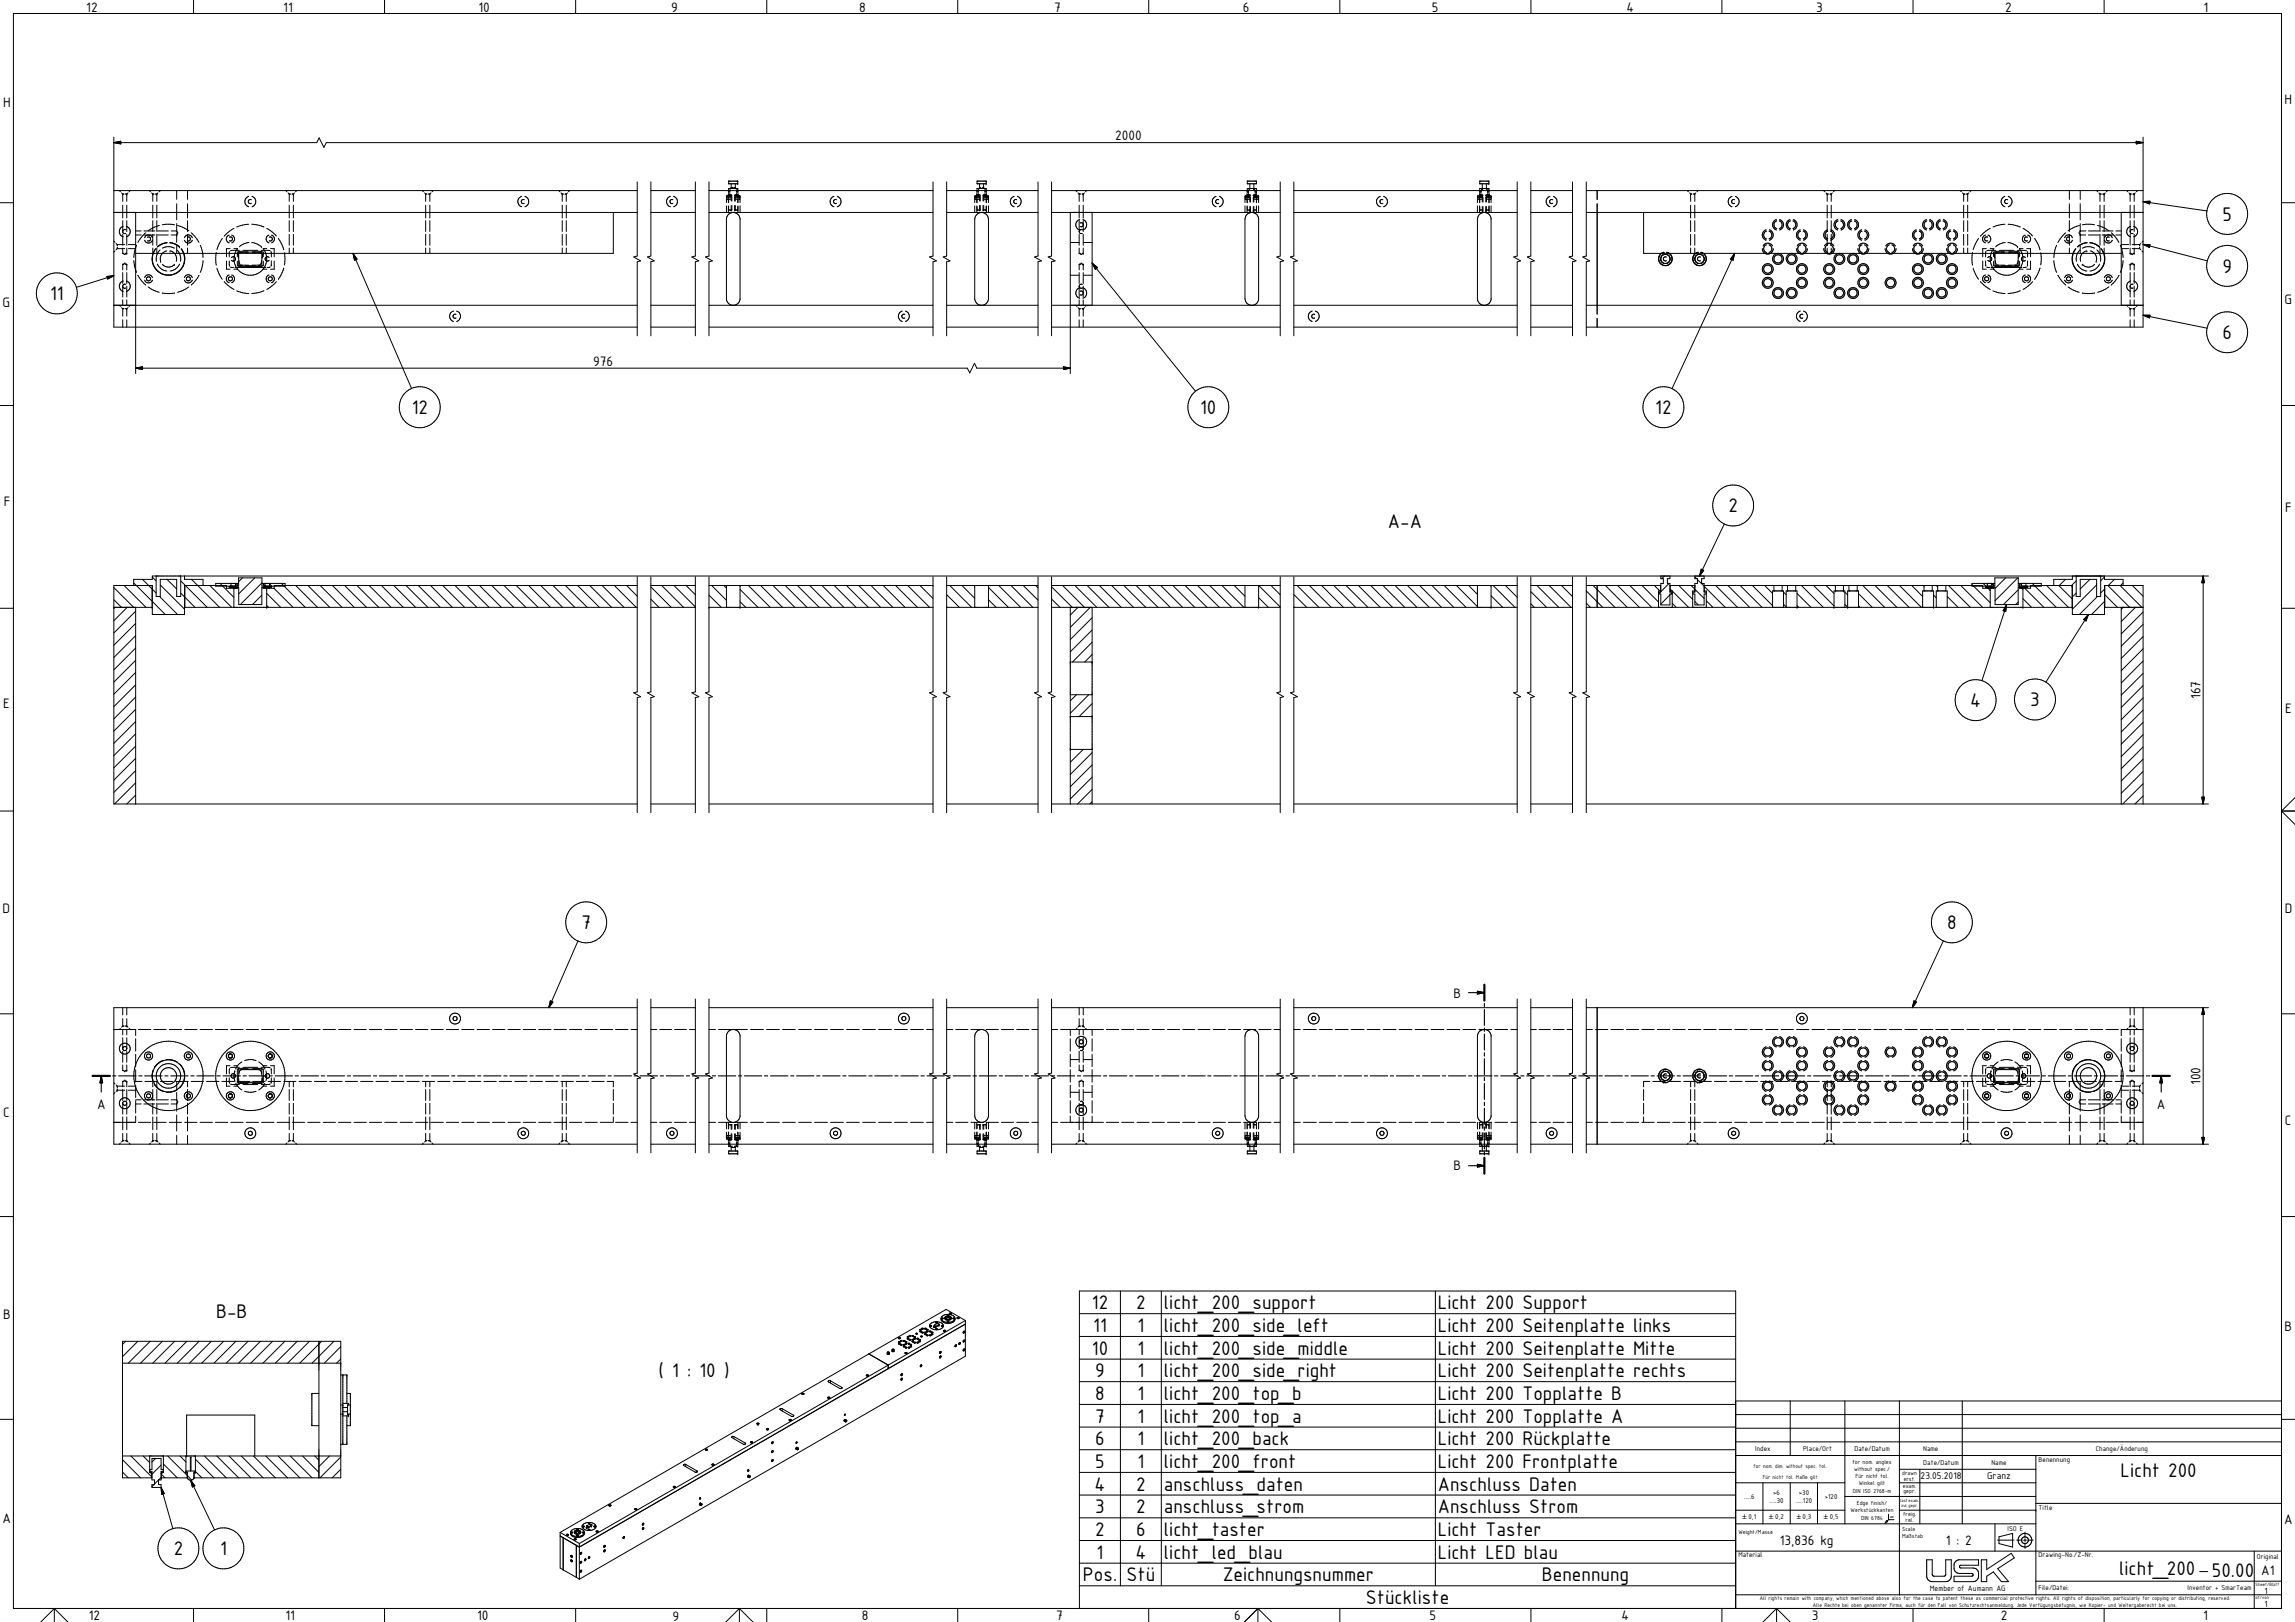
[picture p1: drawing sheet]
<svg xmlns="http://www.w3.org/2000/svg" width="841mm" height="594mm" viewBox="0 0 841 594" stroke-linecap="round" stroke-linejoin="round" font-family="sans-serif">
<defs><g id="words">
<g font-size="7.8">
<text x="814.4" y="80.9">5</text>
<text x="814.4" y="99.9">9</text>
<text x="18.4" y="110">11</text>
<text x="814.4" y="124.2">6</text>
<text x="150.9" y="151.7">12</text>
<text x="439.8" y="151.7">10</text>
<text x="606.6" y="151.7">12</text>
<text x="633.4" y="187.7">2</text>
<text x="508.6" y="193.5">A-A</text>
<text x="722" y="259">4</text>
<text x="744" y="258.7">3</text>
<text x="213.1" y="340.3">7</text>
<text x="713.5" y="340.3">8</text>
<text x="400.1" y="479.5">12</text>
<text x="416.4" y="479.5">2</text>
<text x="426.5" y="479.5">licht_200_support</text>
<text x="526.9" y="479.5">Licht 200 Support</text>
<text x="79.2" y="482.8">B-B</text>
<text x="400.6" y="487.8">11</text>
<text x="416.9" y="487.8">1</text>
<text x="426.5" y="487.8">licht_200_side_left</text>
<text x="526.9" y="487.8">Licht 200 Seitenplatte links</text>
<text x="400.1" y="496.1">10</text>
<text x="416.9" y="496.1">1</text>
<text x="426.5" y="496.1">licht_200_side_middle</text>
<text x="526.9" y="496.1">Licht 200 Seitenplatte Mitte</text>
<text x="241.3" y="504.2">( 1 : 10 )</text>
<text x="401.4" y="504.4">9</text>
<text x="416.9" y="504.4">1</text>
<text x="426.5" y="504.4">licht_200_side_right</text>
<text x="526.9" y="504.4">Licht 200 Seitenplatte rechts</text>
<text x="401.4" y="512.7">8</text>
<text x="416.9" y="512.7">1</text>
<text x="426.5" y="512.7">licht_200_top_b</text>
<text x="526.9" y="512.7">Licht 200 Topplatte B</text>
<text x="401.4" y="521">7</text>
<text x="416.9" y="521">1</text>
<text x="426.5" y="521">licht_200_top_a</text>
<text x="526.9" y="521">Licht 200 Topplatte A</text>
<text x="401.4" y="529.4">6</text>
<text x="416.9" y="529.4">1</text>
<text x="426.5" y="529.4">licht_200_back</text>
<text x="526.9" y="529.4">Licht 200 Rückplatte</text>
<text x="401.4" y="537.7">5</text>
<text x="416.9" y="537.7">1</text>
<text x="426.5" y="537.7">licht_200_front</text>
<text x="526.9" y="537.7">Licht 200 Frontplatte</text>
<text x="401.1" y="545.9">4</text>
<text x="416.4" y="545.9">2</text>
<text x="426.5" y="545.9">anschluss_daten</text>
<text x="526.9" y="545.9">Anschluss Daten</text>
<text x="777" y="541.1">Licht 200</text>
<text x="401.4" y="554.3">3</text>
<text x="416.4" y="554.3">2</text>
<text x="426.5" y="554.3">anschluss_strom</text>
<text x="526.9" y="554.3">Anschluss Strom</text>
<text x="401.4" y="562.6">2</text>
<text x="416.4" y="562.6">6</text>
<text x="426.5" y="562.6">licht_taster</text>
<text x="526.9" y="562.6">Licht Taster</text>
<text x="63.7" y="569.6">2</text>
<text x="80.6" y="569.6">1</text>
<text x="401.9" y="570.9">1</text>
<text x="416.1" y="570.9">4</text>
<text x="426.5" y="570.9">licht_led_blau</text>
<text x="526.9" y="570.9">Licht LED blau</text>
<text x="396.9" y="579.2">Pos.</text>
<text x="412.9" y="579.2">Stü</text>
<text x="448.1" y="579.2">Zeichnungsnummer</text>
<text x="565" y="579.2">Benennung</text>
<text x="776.6" y="576.9">licht_200</text>
<text x="810.6" y="577.6">50.00</text>
<text x="500.6" y="587.5">Stückliste</text>
</g>
<g font-size="5.4">
<text x="31.6" y="4.6">12</text>
<text x="103.8" y="4.5">11</text>
<text x="175.4" y="4.5">10</text>
<text x="246" y="4.2">9</text>
<text x="314.8" y="4.3">8</text>
<text x="386.3" y="4.3">7</text>
<text x="455.5" y="4.5">6</text>
<text x="524.7" y="4.5">5</text>
<text x="596" y="4.4">4</text>
<text x="665.6" y="4.4">3</text>
<text x="734.8" y="4.4">2</text>
<text x="807.5" y="4.3">1</text>
<text x="1.1" y="39.4">H</text>
<text x="837.2" y="38.2">H</text>
<text x="408.7" y="51.3">2000</text>
<text x=".9" y="112.4">G</text>
<text x="837.2" y="111.4">G</text>
<text x="217.3" y="133.9">976</text>
<text x="1.4" y="185.3">F</text>
<text x="837.4" y="187.5">F</text>
<text x="806.3" y="256.1" transform="rotate(-90 806.3 256.1)">167</text>
<text x="1.2" y="259.3">E</text>
<text x="837.4" y="261.2">E</text>
<text x=".9" y="334.3">D</text>
<text x="837.3" y="334.6">D</text>
<text x="532.6" y="365.3">B</text>
<text x="806.3" y="397.4" transform="rotate(-90 806.3 397.4)">100</text>
<text x="35.6" y="406.1">A</text>
<text x="790.4" y="406.1">A</text>
<text x="1.2" y="409.3">C</text>
<text x="837.3" y="412.1">C</text>
<text x="532.6" y="428.7">B</text>
<text x="1.2" y="483.2">B</text>
<text x="837.1" y="487.6">B</text>
<text x=".9" y="558">A</text>
<text x="837" y="558.3">A</text>
<text x="652.2" y="565.7">13,836 kg</text>
<text x="713.1" y="565.9">1 : 2</text>
<text x="828.6" y="576.9">A1</text>
<text x="32.5" y="593.4">12</text>
<text x="104.6" y="593.4">11</text>
<text x="174.9" y="593.3">10</text>
<text x="246.4" y="593.6">9</text>
<text x="315.8" y="593.4">8</text>
<text x="387" y="593.4">7</text>
<text x="452.3" y="593.4">6</text>
<text x="523.8" y="593.3">5</text>
<text x="594.3" y="593.4">4</text>
<text x="663.9" y="593.4">3</text>
<text x="733.2" y="593.3">2</text>
<text x="807.4" y="593.4">1</text>
</g>
<g font-size="3.9">
<text x="703.8" y="541.9">23.05.2018</text>
<text x="728.2" y="541.9">Granz</text>
</g>
<g font-size="3.6">
<text x="829.8" y="583.7">1</text>
<text x="829.8" y="588.7">1</text>
</g>
<text font-size="3.1" x="707.2" y="582.6">Member of Aumann AG</text>
<g font-size="2.8">
<text x="643.3" y="531.5">Index</text>
<text x="660.7" y="531.5">Place/Ort</text>
<text x="679.5" y="531.5">Date/Datum</text>
<text x="704.8" y="531.5">Name</text>
<text x="768" y="531.5">Change/Änderung</text>
<text x="704.8" y="536.5">Date/Datum</text>
<text x="729.8" y="536.5">Name</text>
<text x="747.1" y="535.4">Benennung</text>
<text x="639.1" y="549">.....6</text>
<text x="648.4" y="550.6">.....30</text>
<text x="649.8" y="547.4">&gt;6</text>
<text x="658" y="550.6">.....120</text>
<text x="659.2" y="547.4">&gt;30</text>
<text x="668.7" y="549">&gt;120</text>
<text x="640.8" y="556.3">0,1</text>
<text x="650.6" y="556.3">0,2</text>
<text x="660.6" y="556.3">0,3</text>
<text x="670.6" y="556.3">0,5</text>
<text x="747.1" y="552.9">Title</text>
<text x="735.7" y="560.6">ISO E</text>
<text x="637.1" y="570.4">Material</text>
<text x="747.1" y="570.4">Drawing-No./Z-Nr.</text>
<text x="827.1" y="571">Original</text>
<text x="747.1" y="582.5">File/Datei:</text>
<text x="801.6" y="582.5">Inventor + SmarTeam</text>
</g>
<g font-size="2.4">
<text x="638.6" y="556.3">±</text>
<text x="648.4" y="556.3">±</text>
<text x="658.4" y="556.3">±</text>
<text x="668.4" y="556.3">±</text>
</g>
<g font-size="2.3">
<text x="678.9" y="536">for nom. angles</text>
<text x="679.5" y="538.7">without spec./</text>
<text x="680" y="541.4">Für nicht tol.</text>
<text x="681.2" y="544">Winkel gilt</text>
<text x="697.1" y="540.4">drawn</text>
<text x="697.3" y="545.2">exam.</text>
<text x="697.7" y="542.4">erst.</text>
<text x="679" y="546.7">DIN ISO 2768-m</text>
<text x="680.5" y="551.2">Edge finish/</text>
<text x="697.6" y="546.9">gepr.</text>
<text x="678.2" y="553.9">Werkstückkanten</text>
<text x="682" y="556.6">DIN 6784</text>
<text x="697.4" y="555.2">freig.</text>
<text x="698.3" y="557.4">rel.</text>
<text x="637.1" y="561.7">Weight/Masse</text>
<text x="697.1" y="560.8">Scale</text>
<text x="697.1" y="563.5">Maßstab</text>
</g>
<g font-size="2.2">
<text x="642.6" y="537.7">for nom. dim. without spec. tol.</text>
<text x="646" y="541.5">Für nicht tol. Maße gilt</text>
<text x="644.9" y="586.1">All rights remain with company, which mentioned above also for the case to patent these as commercial protective rights. All rights of disposition, particularly for copying or distributing, reserved.</text>
<text x="664.4" y="588.7">Alle Rechte bei oben genannter Firma, auch für den Fall von Schutzrechtsanmeldung. Jede Verfügungsbefugnis, wie Kopier- und Weitergaberecht bei uns.</text>
</g>
<g font-size="1.8">
<text x="696.4" y="550">lastexam.</text>
<text x="696.7" y="552">zul.gepr.</text>
<text x="826.6" y="580.7">Sheet/Blatt</text>
<text x="826.6" y="585.7">of/von</text>
</g>
</g></defs>
<g fill="none" stroke="#000" stroke-width=".37">
<path d="M70.9 0v4.9M140.9 0v4.9M211 0v4.9M281 0v4.9M351 0v4.9M421 0v4.9M491 0v4.9M561 0v4.9M631 0v4.9M701 0v4.9M771.1 0v4.9M4.9 4.9h831.2v584.2h-831.2z"/>
<path d="M41.7 52.2l2.6-.5v1zM41.7 50.2v69.6h191.8M41.7 52.2h74.4l.9-1.7 1.7 3.5 .9-1.8h665.7M782.8 51.7l2.5 .5-2.5 .5zM785.3 50.2v69.6h-204M0 74.3h4.9M41.7 77.8h191.8M41.7 69.8h191.8M43.7 69.8l.4 .4M44.6 70.7l.4 .4M45 71.1v2.6M45 75.1v4.7"/>
<path d="M45 71.1h.5M45.9 71.1h.6M46.5 71.1h.1M46.5 71.1v2.6M46.5 75.1v4.7M46.9 70.7l-.4 .4M47.7 69.8l-.4 .4M49.7 77.8v59M54.7 69.8l.4 .4M55.6 70.7l.4 .4M56 71.1h.1M56 71.1v2.6"/>
<path d="M56 75.1v4.7M56 71.1h.5M57 71.1h.5M57.5 71.1h.1M57.5 71.1v2.6M57.5 75.1v4.7M57.9 70.7l-.4 .4M58.7 69.8l-.4 .4M64.7 69.8v3.2M64.7 74.6v5.9M68.7 69.8v3.2M68.7 74.6v5.2"/>
<path d="M91.1 71.9a2 2 0 0 0-1.4 1.9 2 2 0 0 0 1.4 1.9M92.1 73.2a.74 .74 0 0 0-1.1 .6 .74 .74 0 0 0 1.1 .7M92.4 71.9a2 2 0 0 1 1.3 1.9 2 2 0 0 1-1.3 1.9M104.7 69.8l.4 .4M105.6 70.7l.4 .4M106 71.1v2.6M106 75.1v4.7M106 71.1h.5M107 71.1h.5M107.5 71.1v2.6M107.5 75.1v4.7M107.9 70.7l-.4 .4"/>
<path d="M108.7 69.8l-.4 .4M154.8 69.8l.3 .4M155.6 70.7l.4 .4M156 71.1v2.6M156 75.1v4.7M156 71.1h.5M157 71.1h.5M157.5 71.1v2.6M157.5 75.1v4.7M157.9 70.7l-.4 .4M158.7 69.8l-.4 .4M191.1 71.9a2.01 2.01 0 0 0-1.3 1.9 2.01 2.01 0 0 0 1.3 1.9"/>
<path d="M191.1 71.9h.1M192.1 73.2a.73 .73 0 0 0-1.1 .6 .73 .73 0 0 0 1.1 .7M192.4 71.9a2 2 0 0 1 1.4 1.9 2 2 0 0 1-1.4 1.9M204.8 69.8l.4 .4M205.6 70.7l.4 .4M206 71.1h.1M206 71.1v2.6M206 75.1v4.7M206 71.1h.5M207 71.1h.5M207.5 71.1v2.6M207.5 75.1v4.7"/>
<path d="M207.9 70.7l-.4 .4M208.7 69.8l-.4 .4M224.8 77.8v15h-175.1M233.5 66.6v27.2l-1.3 .3 2.5 1.5-1.2 .3v27.1M238.5 66.6v27.2l-1.2 .3 2.4 1.5-1.2 .3v27.1M238.5 77.8h16.3M238.5 69.8h16.3M245.6 71.9a2.01 2.01 0 0 0-1.4 1.9 2.01 2.01 0 0 0 1.4 1.9M245.6 71.9h.1M246.6 73.2a.73 .73 0 0 0-1.1 .6 .73 .73 0 0 0 1.1 .7M246.9 71.9h.1M246.9 71.9a2.02 2.02 0 0 1 1.4 2 2.02 2.02 0 0 1-1.4 1.8"/>
<path d="M254.8 66.6v27.2l-1.3 .3 2.6 1.5-1.3 .3v27.1M259.8 66.6v27.2l-1.3 .3 2.5 1.5-1.2 .3v27.1M259.8 77.8h82.1M259.8 69.8h82.1M266.2 71.8v2.4M266.2 75.4v2.4M266.2 71.8h1.7M266.3 72.2h.1M266.3 72.9h.1M266.3 72.2v.3M266.3 72.7v.2M266.3 72.2h1.6"/>
<path d="M266.3 72.9h1.6M266.5 71.7l-.3 .1M266.9 70.9l.1 3.4M266.9 75.4v2.4M266.9 72h1.3v1.6M267 66.3h3.4v1h-3.4zM267 70.6v-1.6h3.4v1.6M267.1 71.7l-.2 .1M267.4 71l-.1 .6M267.5 69.6l-.1 .8M267.9 76.9h.1M267.9 67.3v1.7"/>
<path d="M267.9 72v1.6M267.9 75.3v1.6M268.1 71.4l-1.4 .1M268.2 75.3v1.6h-1.2M268.3 71.5l-1.4 .1M268.4 68.6h.1M268.4 68.6l-.8 .7M268.5 77.8a2.54 2.54 0 0 0-2.3 2.5v29a2.46 2.46 0 0 0 2.3 2.5M268.9 77.8a2.62 2.62 0 0 1 2.3 2.2v29.7a2.53 2.53 0 0 1-2.3 2.1M269 68.6h.1M269 68.6l.8 .7M269.1 71.5l1.3 .1"/>
<path d="M269.2 76.9h.1M269.2 75.3v1.6M269.2 76.9h1.2M269.3 71.4h1.1M269.5 67.3v1.7M269.5 72v1.6M269.5 75.3v1.6M269.5 72.2h1.6v.3M269.6 71.8h1.6M269.9 71.5h.1M269.9 69.6v.8M269.9 71v.6"/>
<path d="M269.9 71.5l.2 .1M270.3 71.7l.1 2.5M270.4 76.9h.1M270.4 71.4v.8M270.4 72.9v1.4M270.4 75.6v1.3M270.4 71.4h.1M270.4 72h.1M270.4 71.6h.1M270.4 69.8v.5M270.4 70.9v.5M270.4 71.6v.1"/>
<path d="M270.4 75.4v2.4M270.4 72h-1.2v1.6M270.4 71.4l.3 .1M270.9 71.7l.3 .1M271.1 72.7v.2h-1.6M271.2 71.8h.1M271.2 71.8v2.4M271.2 75.4v2.4M305.6 71.9a2 2 0 0 0-1.4 1.9 2 2 0 0 0 1.4 1.9M306.6 73.2a.73 .73 0 0 0-1.1 .6 .73 .73 0 0 0 1.1 .7M306.8 71.9a2 2 0 0 1 1.4 1.9 2 2 0 0 1-1.4 1.9M341.9 66.6v27.2l-1.3 .3 2.5 1.5-1.2 .3v27.1"/>
<path d="M346.9 66.6v27.2l-1.3 .3 2.5 1.5-1.2 .3v27.1M346.9 77.8h33.5M346.9 69.8h33.5M357.2 71.8v2.4M357.2 75.4v2.4M357.2 71.8h1.7M357.3 72.7v.2h1.6M357.4 71.7l-.2 .1M358 69.8v.5M358 70.9v.5M358 75.4v2.4M358 71.4h1.1"/>
<path d="M358 71.4l-.3 .1M358 72h1.1M358 66.3h3.4v1h-3.4zM358 70.6v-1.6h3.4v1.6M358 71.4v.8M358 72.9v1.4M358.1 71.7l-.1 2.5M358.5 71l-.2 .6M358.5 69.6v.8M358.6 69.3h.1M358.9 72.2h-1.6v.3M359 76.9h.1"/>
<path d="M359 67.3v1.7M359 72v1.6M359 75.3v1.6M359.2 72v1.6M359.2 75.3v1.6h-1.2v-1.3M359.3 71.5l-1.3 .2M359.4 68.6l-.8 .7M359.5 77.8a2.63 2.63 0 0 0-2.3 2.5v29a2.54 2.54 0 0 0 2.3 2.5M359.9 77.8a2.54 2.54 0 0 1 2.3 2.5v29a2.46 2.46 0 0 1-2.3 2.5M360 68.6l.9 .7M360.1 71.5l1.4 .1M360.2 76.9h.1"/>
<path d="M360.2 72v1.6M360.2 75.3v1.6M360.2 76.9h1.2M360.3 71.4h1.2M360.3 72h1.2M360.5 67.3v1.7M360.5 72v1.6M360.5 75.3v1.6M360.5 72.2h1.6v.3M360.6 71.8h1.6M361 71.5h.1M361 69.6v.8"/>
<path d="M361 71v.6M361 71.5l.1 .1M361.3 71.7l.2 2.5M361.4 76.9h.1M361.4 71.4v.8M361.4 72.9v1.4M361.4 75.6v1.3M361.5 71.4h.1M361.5 72h.1M361.5 71.6h.1M361.5 69.8v.5M361.5 70.9v.5"/>
<path d="M361.5 71.6v.1M361.5 75.4v2.4M361.5 71.4l.2 .1M362 71.7l.2 .1M362.1 72.7v.2h-1.6M362.2 71.8v2.4M362.2 75.4v2.4M371.5 71.9a2.01 2.01 0 0 0-1.3 2 2.01 2.01 0 0 0 1.4 1.8M371.5 71.9h.1M372.6 73.2a.75 .75 0 0 0-1.1 .6 .75 .75 0 0 0 1.1 .7M372.8 71.9a2 2 0 0 1 1.4 1.9 2 2 0 0 1-1.4 1.9M380.4 66.6v27.2l-1.3 .3 2.5 1.5-1.2 .3v27.1"/>
<path d="M385.4 66.6v27.2l-1.3 .3 2.5 1.5-1.2 .3v27.1M385.4 77.8h83.7M385.4 69.8h83.7M392.2 77.8v59M394.2 69.8l.5 .4M395 70.7l.5 .4M395.5 71.1v2.6M395.5 75.1v4.7M395.5 71.1h.5M396.5 71.1h.5M397 71.1h.1M397 71.1v2.6"/>
<path d="M397 75.1v4.7M397.4 70.7l-.4 .4M398.2 69.8l-.4 .4M400.2 77.8v34M445.6 71.9a2.02 2.02 0 0 0-1.4 1.9 2.02 2.02 0 0 0 1.4 1.9M446.6 73.2a.75 .75 0 0 0-1.1 .6 .75 .75 0 0 0 1.1 .7M446.9 71.9h.1M446.9 71.9a2.01 2.01 0 0 1 1.4 1.9 2.01 2.01 0 0 1-1.4 1.9M456.2 71.8v2.4M456.2 75.4v2.4M456.2 71.8h1.7M456.3 72.7v.2h1.6"/>
<path d="M456.5 71.7l-.3 .1M457 69.8v.5M457 70.9v.5M457 75.4v2.4M457 71.4h1.2M457 71.4l-.3 .1M457 72h1.2M457 72.3h1.2M457.1 66.3h3.3v1h-3.3zM457.1 70.6v-1.6h3.3v1.6M457.1 71.4v.8M457.1 72.9v1.4"/>
<path d="M457.1 75.6v1.3h1.1M457.2 71.7l-.2 2.5M457.5 71.5h.1M457.5 69.8v1M457.5 71v1M457.5 71.5h.8M457.5 71.5l-.2 .1M457.9 72.2h-1.6v.3M458 77.3h.1M458 67.3v1.7M458 72.3v1.7M458 75.7v1.6"/>
<path d="M458 77.3h.2M458.1 69.1l-.6 .8M458.2 77.3h.1M458.2 72.3v1.7M458.2 75.7v1.6M458.6 77.8a2.54 2.54 0 0 0-2.4 2.5v29a2.46 2.46 0 0 0 2.4 2.5M458.9 77.8a2.56 2.56 0 0 1 2.3 2.2v29.7a2.42 2.42 0 0 1-2.3 2.1M459.2 71.5l1 .1M459.3 77.3h.1M459.3 72.3v1.7M459.3 75.7v1.6M459.3 77.3h.2"/>
<path d="M459.3 71.4h1.2M459.3 76.9h1.1M459.3 72h1.2M459.3 72.3h1.2M459.4 69.1h.1M459.4 69.1l.5 .6 .1 .5M459.5 77.3h.1M459.5 67.3v1.7M459.5 72.3v1.7M459.5 75.7v1.6M459.5 72.2h1.7M459.5 72.9h1.7"/>
<path d="M459.6 71.8h1.6M460 69.8v1M460 71v1M460.3 71.7l.2 .1M460.5 71.4h.1M460.5 72.3h.1M460.5 72h.1M460.5 70.9l-.1 3.4M460.5 75.4v2.4M460.5 71.4l.2 .1M461 71.7l.2 .1M461.2 71.8h.1"/>
<path d="M461.2 71.8v2.4M461.2 75.4v2.4M469.1 66.6v27.2l-1.2 .3 2.5 1.5-1.3 .3v27.1M474.1 66.6v27.2l-1.2 .3 2.5 1.5-1.3 .3v27.1M474.1 77.8h81.9M474.1 69.8h81.9M505.8 71.9a2 2 0 0 0-1.4 1.9 2 2 0 0 0 1.4 1.9M506.8 73.2a.73 .73 0 0 0-1.1 .6 .73 .73 0 0 0 1.1 .7M507 71.9h.1M507.1 71.9a2.02 2.02 0 0 1 1.3 2 2.02 2.02 0 0 1-1.4 1.8M541.4 71.8v2.4M541.4 75.4v2.4"/>
<path d="M541.4 71.8h1.7M541.5 72.7v.2h1.6M541.7 71.7l-.3 .1M542.2 69.8v.5M542.2 70.9v.5M542.2 75.4v2.4M542.2 71.4h1.2M542.2 71.4l-.3 .1M542.2 72h1.2M542.2 72.3h1.2M542.3 66.3h3.3v1h-3.3zM542.3 70.6v-1.6h3.3v1.6"/>
<path d="M542.3 71.4v.8M542.3 72.9v1.4M542.3 75.6v1.3h1.1M542.4 71.7l-.2 2.5M542.7 69.8v1M542.7 71v1M543.1 72.2h-1.6v.3M543.2 77.3h.1M543.2 67.3v1.7M543.2 72.3v1.7M543.2 75.7v1.6M543.3 69.1h.1"/>
<path d="M543.3 69.1l-.6 1.1M543.5 72.3v1.7M543.5 75.7v1.6h-.3M543.5 71.5l-1 .1M543.7 77.8a2.54 2.54 0 0 0-2.3 2.5v29a2.46 2.46 0 0 0 2.3 2.5M544.1 77.8a2.56 2.56 0 0 1 2.3 2.2v29.7a2.42 2.42 0 0 1-2.3 2.1M544.3 71.5l1.1 .1M544.5 77.3h.1M544.5 72.3v1.7M544.5 75.7v1.6M544.5 71.4l1.4 .1M544.5 76.9h1.1"/>
<path d="M544.5 72h1.2M544.5 72.3h1.2M544.6 69.1l.4 .4 .2 .7M544.7 67.3v1.7M544.7 72.3v1.7M544.7 75.7v1.6h-.2M544.8 71.8h1.6M544.8 72.2h1.6M544.8 72.9h1.6M545.2 69.8v1M545.2 71v1M545.5 71.7l.2 .1"/>
<path d="M545.6 76.9h.1M545.7 70.9l-.1 3.4M545.7 75.4v2.4M546.2 71.7l.2 .1M546.4 71.8h.1M546.4 71.8v2.4M546.4 75.4v2.4M556 66.6v27.2l-1.3 .3 2.5 1.5-1.2 .3v27.1M561 66.6v27.2l-1.3 .3 2.6 1.5-1.3 .3v27.1M561 77.8h15.3M561 69.8h15.3M568 71.9a2 2 0 0 0-1.4 1.9 2 2 0 0 0 1.4 1.9"/>
<path d="M569 73.2a.75 .75 0 0 0-1.2 .6 .75 .75 0 0 0 1.2 .7M569.2 71.9a2.02 2.02 0 0 1 1.4 1.9 2.02 2.02 0 0 1-1.4 1.9M576.3 66.6v27.2l-1.3 .3 2.5 1.5-1.2 .3v27.1M581.3 66.6v27.2l-1.3 .3 2.5 1.5-1.2 .3v27.1M581.3 77.8h204M581.3 69.8h204M585.3 69.8v3.2M585.3 74.6v40.4M602.3 77.8v15h175M618.3 69.8l.4 .4M619.2 70.7l.3 .4M619.5 71.1v2.6"/>
<path d="M619.5 75.1v4.7M619.5 71.1h.6M620.6 71.1h.5M621.1 71.1v2.6M621.1 75.1v4.7M621.4 70.7l-.3 .4M622.3 69.8l-.4 .4M634.7 71.9a2 2 0 0 0-1.4 1.9 2 2 0 0 0 1.4 1.9M635.7 73.2a.74 .74 0 0 0-1.2 .6 .74 .74 0 0 0 1.2 .7M635.9 71.9a2 2 0 0 1 1.4 1.9 2 2 0 0 1-1.4 1.9M668.3 69.8l.4 .4M669.2 70.7l.4 .4"/>
<path d="M669.6 71.1h.1M669.6 71.1v2.6M669.6 75.1v4.7M669.6 71.1h.5M670.6 71.1h.5M671.1 71.1h.1M671.1 71.1v2.6M671.1 75.1v4.7M671.5 70.7l-.4 .4M672.3 69.8l-.4 .4M718.3 69.8l.4 .4M719.2 70.7l.4 .4"/>
<path d="M719.6 71.1h.1M719.6 71.1v2.6M719.6 75.1v4.7M719.6 71.1h.5M720.6 71.1h.5M721.1 71.1v2.6M721.1 75.1v4.7M721.5 70.7l-.4 .4M722.3 69.8l-.4 .4M734.7 71.9a2 2 0 0 0-1.4 1.9 2 2 0 0 0 1.4 1.9M735.7 73.2a.74 .74 0 0 0-1.1 .6 .74 .74 0 0 0 1.1 .7M735.9 71.9a2 2 0 0 1 1.4 1.9 2 2 0 0 1-1.4 1.9"/>
<path d="M758.3 69.8v3.2M758.3 74.6v5.2M762.3 69.8v3.2M762.3 74.6v5.9M768.3 69.8l.5 .4M769.2 70.7l.4 .4M769.6 71.1v2.6M769.6 75.1v4.7M769.6 71.1h.5M770.6 71.1h.5M771.1 71.1h.1M771.1 71.1v2.6"/>
<path d="M771.1 75.1v4.7M771.5 70.7l-.4 .4M772.3 69.8l-.4 .4M777.3 77.8v34M779.3 69.8l.5 .4M780.2 70.7l.4 .4M780.6 71.1h.1M780.6 71.1v2.6M780.6 75.1v4.7M780.6 71.1h.5M781.6 71.1h.5M782.1 71.1h.1"/>
<path d="M782.1 71.1v2.6M782.1 75.1v4.7M782.5 70.7l-.4 .4M783.4 69.8l-.5 .4M785.3 73.8l2.6-.1-.2 1zM785.3 73.8l23.5 3.5M836.1 74.3h5M41.7 88.3l.4 .4M42.1 91.9l-.4 .4M42.6 89.2l.4 .4M43 89.6h.1M43 89.6v.5"/>
<path d="M43 90.6v.5M43 91.1h2.7M43 91.1l-.4 .4M43 89.6h2.7M45 80.8v4M45 85.8v4M45 90.9v1.9M45 96.8v2.1M45 99.8v4M45 96.8h.5M45 84.8l.2 .6 .9 .1M45 92.8h.5"/>
<path d="M45 92.8l.2 .2M45.1 82.9a2 2 0 0 0-1.4 1.9 2 2 0 0 0 1.4 1.9M45.1 86.7h.1M45.1 82.9h.1M45.2 96.7l-.2 .1M45.5 96.5h.4M45.5 93.1h.4M45.9 96.8h.6M45.9 92.8h.6M46.1 84.2a.76 .76 0 0 0-1.1 .6M46.2 96.7l.3 .1M46.3 82.9a1.97 1.97 0 0 1 1.4 1.9 1.97 1.97 0 0 1-1.4 1.9"/>
<path d="M46.5 96.8h.1M46.5 92.8h.1M46.5 80.8v4M46.5 85.8v4M46.5 90.9v1.9M46.5 96.8v2.1M46.5 99.8v4M46.5 92.8l-.3 .2M47 91.1h2.7M47 89.6h2.7M49 95.4l.3 2.2 .8 2.2M49.7 86.1h2"/>
<path d="M49.7 84.6h2M50.1 89.8l-.8 2.6-.3 1.9M52.7 86.1h4M52.7 84.6h4M53 87.1a1.48 1.48 0 0 1 1.4-1.1 1.48 1.48 0 0 1 1.5 1.1M53 88a1.49 1.49 0 0 0 1.4 1 1.49 1.49 0 0 0 1.5-1M53.4 85.3l-1.6 1.6-1.3 1.9M54 86.9a.77 .77 0 0 1 1.2 .6 .77 .77 0 0 1-1.2 .7M55.8 94.6a6.1 6.1 0 0 0 3.1 5.4M56 80.8v4M56 85.8v4M56 90.9v1.9"/>
<path d="M57 91.1l-1.1 2.3M57.1 91.1a5.8 5.8 0 0 0 1.8 9M57.5 80.8v4M57.5 85.8v4M57.5 90.9v1.9M57.6 96.7a4.4 4.4 0 0 0 3.5 2.6M57.7 86.1h4M57.7 84.6h4M58.4 82.6l-2.6 1-1.5 .9M58.7 91.5a4.4 4.4 0 0 0-1.4 4.2M58.9 95.8h.1M58.9 100a6 6 0 0 0 5.7 0"/>
<path d="M59.5 82.3l1.4-.2 3.1 .2M59.5 96.8a2.94 2.94 0 0 0 4.4 0M59.5 90.9l.2-.1a4.3 4.3 0 0 1 4.2 .1M61.1 91.9a2.95 2.95 0 0 0-2.2 3.9M61.2 88.9l-2 .5-1.5 1M61.3 88.9l-1.5 .3-2 1.3M62.2 88.9l1.5 .3M62.3 91.9h.1M62.3 91.9a2.95 2.95 0 0 1 2.3 3.9M62.7 84.6h2l.2 .2M62.7 86.1h2M63.7 89.2l2.1 1.2"/>
<path d="M63.7 89.2l2 1.3M63.9 96.8h.1M64.7 86.1h.1M64.7 81.9v3.2M64.7 85.6v3.2M64.7 90.1v2.7M64.8 91.5a4.7 4.7 0 0 1 1.3 4.2M64.9 85.8l-.2 .3M65 85.1v.5M65.1 82.6l1.8 .6 2.3 1.3M65.8 90.4h.1M65.8 96.7a4.5 4.5 0 0 1-3.5 2.6"/>
<path d="M66.4 91.1a6 6 0 0 1 0 7.4M66.4 98.5l-1.8 1.5M66.4 98.5l-1.8 1.6M67.6 87.1a1.48 1.48 0 0 1 1.4-1.1 1.48 1.48 0 0 1 1.5 1.1M67.6 88a1.48 1.48 0 0 0 1.4 1 1.48 1.48 0 0 0 1.5-1M68.6 86.9a.76 .76 0 0 1 1.2 .6 .76 .76 0 0 1-1.2 .7M68.7 80.8v4M68.7 85.8v4M68.7 90.9v1.9M70.1 85.3l2.1 2.3 .7 1.2M73.4 89.8l.8 2.6 .2 1.9M74.4 95.4l-.3 2.2-.7 2.2"/>
<path d="M79.2 92.5v4.6M79.5 98.2l.8 2.1 1.2 2M81.5 87.3l-1.2 2-.8 2.1M83 95.6v3h1.3M84 86.1a1.48 1.48 0 0 0-1.1 1.4 1.48 1.48 0 0 0 1.1 1.4M84 95.6l.2 1.9M84.1 86.9a.76 .76 0 0 1 1.1 .6 .76 .76 0 0 1-1.1 .7M84.2 92.2l-.2 1.9M84.3 91.1h-1.3v3M84.5 97.8l.1 .1M84.6 97.9l1 .1M84.6 91.8h-.1"/>
<path d="M84.8 94.3a.83 .83 0 0 1 1.2-.1 .83 .83 0 0 1 0 1.2 .83 .83 0 0 1-1.2-.1M84.9 86.1a1.49 1.49 0 0 1 1 1.4 1.49 1.49 0 0 1-1 1.4M85.7 91.1h1.3a6 6 0 0 0 .7 8.1 6 6 0 0 0 8.1 0 6 6 0 0 0 .7-8.1M85.7 98.6h1.4M85.7 83.7l-3.6 2.7M86.1 98h11.3M87 95.7v1.6h1.9M87.3 93.1l.1 1.5M87.5 92.5v5.1h8.5v-5.1M87.6 95.4l.3 1.3M87.7 91.7l-3.1 .1M87.9 96.7h.1"/>
<path d="M88.2 97h.1M88.2 97l2.9 .1M88.9 92.3h-1.9v1.7M89.1 91.7h5.3M89.9 97.3h3.7M89.9 92.3h3.7M90.9 92h-3.4v.3M91 92.5l-3.3 .2M91.2 82.1l-3.1 .5-1.4 .5M91.3 88.9l-2.2 .5-1.4 1M92.2 88.9l2.1 .5 1.5 1M92.3 82.1l1.8 .2 2.6 .8"/>
<path d="M92.4 92.5l3.4 .2M92.6 92h3.4v.3M94.6 92.3h1.9v1.7M95.2 97h.1M95.2 97l-2.8 .1M95.6 96.7h.1M95.7 91.7l3.2 .1M95.8 90.4h.1M95.9 95.4l-.3 1.3M96.1 93.1v1.5M96.4 91.1h1.4M96.4 98.6h1.4"/>
<path d="M96.5 95.7v1.6h-1.9M97.7 83.7l1.9 1.2 1.7 1.5M98.6 86.1a1.48 1.48 0 0 0-1.1 1.4 1.48 1.48 0 0 0 1.1 1.4M98.7 94.3a.85 .85 0 0 0-1.3-.1 .85 .85 0 0 0 0 1.3 .85 .85 0 0 0 1.3-.2M98.7 86.9a.76 .76 0 0 1 1.1 .6 .76 .76 0 0 1-1.1 .7M98.9 97.8l-1 .2M99.1 91.1h1.4v3M99.3 92.2l.1 1.9M99.4 95.6l-.1 1.9M99.5 86.1a1.48 1.48 0 0 1 1.1 1.4 1.48 1.48 0 0 1-1.1 1.4M100.5 95.6v3h-1.4M102 87.3l1.4 2.4 .6 1.7"/>
<path d="M104 98.2l-1 2.5-1 1.6M104.2 92.5l.3 2.3-.3 2.3M106 80.8v4M106 85.8v4M106 90.9v1.9M107.5 80.8v4M107.5 85.8v4M107.5 90.9v1.9M129.4 92.8l1.4 2.1-.9 .4zM129.4 92.8l21.4 49.5M156 80.8v4M156 85.8v4"/>
<path d="M156 90.9v1.9M157.5 80.8v4M157.5 85.8v4M157.5 90.9v1.9M206 80.8v4M206 85.8v4M206 90.9v1.9M207.5 80.8v4M207.5 85.8v4M207.5 90.9v1.9M392.2 88.8h3.2M395.5 80.8v4"/>
<path d="M395.5 85.8v4M395.5 90.9v1.9M395.5 96.8v2.1M395.5 99.8v4M395.5 96.8h.5M395.5 84.8a.75 .75 0 0 0 1.1 .7M395.5 92.8h.5M395.5 92.8l.2 .2M395.6 80.4a1.98 1.98 0 0 0-1.4 1.9 1.98 1.98 0 0 0 1.4 1.9M395.7 96.7l-.2 .1M395.7 84.3l-.2 .5M395.9 81.7l.5-.1 .6 .5"/>
<path d="M396 96.5h.5M396 93.1h.5M396.5 96.8h.5M396.5 92.8h.5M396.6 84.2l-.9 .1M396.7 96.7l.3 .1M396.8 80.4a2 2 0 0 1 1.4 1.9 2 2 0 0 1-1.4 1.9M397 96.8h.1M397 92.8h.1M397 80.8v4M397 85.8v4M397 90.9v1.9"/>
<path d="M397 96.8v2.1M397 99.8v4M397 82.5l-.6 .6-.5-.1M397 92.8l-.3 .2M397 88.8h3.2M400.2 96.4l2 1.6-.8 .6zM400.2 96.4l37.9 46.9M608.8 95.7l1 .8M609.8 92.4h.1M609.8 93.2a1.69 1.69 0 0 0-.9 2.6 1.69 1.69 0 0 0 2.8 0 1.69 1.69 0 0 0-.9-2.6M609.8 92.4a2.5 2.5 0 0 0-1.6 3.8 2.5 2.5 0 0 0 4.2 0 2.5 2.5 0 0 0-1.6-3.8M609.8 92.5a2.42 2.42 0 0 0-1.5 3.7 2.42 2.42 0 0 0 4 0 2.42 2.42 0 0 0-1.5-3.7"/>
<path d="M610.7 94.2a.76 .76 0 0 0-1.2 .6 .76 .76 0 0 0 1.2 .7M610.8 92.4h.1M611.2 93.4a1.67 1.67 0 0 0-2 .1 1.67 1.67 0 0 0-.5 2M611.3 93.4a1.72 1.72 0 0 1 .7 1.7 1.72 1.72 0 0 1-1.2 1.4M619.5 80.8v4M619.5 85.8v4M619.5 90.9v1.9M621.1 80.8v4M621.1 85.8v4M621.1 90.9v1.9M621.7 93.4a1.73 1.73 0 0 0 0 2.8M621.7 96.2l.6 .3"/>
<path d="M621.8 93.4a1.67 1.67 0 0 0 0 2.8M621.8 93.4a1.75 1.75 0 0 1 2.7 1.3M622.3 92.4h.1M622.3 92.4a2.5 2.5 0 0 0-1.9 3.3 2.5 2.5 0 0 0 3.5 1.3 2.5 2.5 0 0 0 .9-3.6M622.3 93.2l-.6 .2M622.3 92.5a2.42 2.42 0 0 0-1.8 3.1 2.42 2.42 0 0 0 3.3 1.5 2.42 2.42 0 0 0 1.1-3.5l-.6-.8-1-.3M623.2 94.2a.75 .75 0 0 0-1.2 .6 .75 .75 0 0 0 1.2 .7M623.4 92.4h.1M623.4 93.2a1.7 1.7 0 0 1 .9 2.4 1.7 1.7 0 0 1-2.5 .6M623.4 92.4l.2 .1M623.9 92.6l.8 .7M624.4 95.5l-.3 .5-.7 .5"/>
<path d="M624.5 95l-.1 .3M635.7 92.8l-.6 2.5-.9-.4zM635.7 92.8l-23 49.5M645.8 91.1a1.99 1.99 0 0 0 2 2 1.99 1.99 0 0 0 2-2M646.1 90.1a1.95 1.95 0 0 1 3.4 0M647.2 84.2a2 2 0 0 0-1.4 1.9 2 2 0 0 0 1.4 1.9M647.4 84.7a1.48 1.48 0 0 0-1.1 1.4 1.48 1.48 0 0 0 1.1 1.4M647.4 89.7a1.48 1.48 0 0 0-1.1 1.4 1.48 1.48 0 0 0 1.1 1.4M648.2 84.7a1.48 1.48 0 0 1 1.1 1.4 1.48 1.48 0 0 1-1.1 1.4M648.2 89.7a1.48 1.48 0 0 1 1.1 1.4 1.48 1.48 0 0 1-1.1 1.4M648.4 84.2a2 2 0 0 1 1.4 1.9 2 2 0 0 1-1.4 1.9M651 80.4a2 2 0 0 0-1.4 1.9 2 2 0 0 0 1.4 1.9"/>
<path d="M651.1 80.9a1.48 1.48 0 0 0-1 1.4 1.48 1.48 0 0 0 1 1.4M652 80.9a1.48 1.48 0 0 1 1.1 1.4 1.48 1.48 0 0 1-1.1 1.4M652.2 80.4a2 2 0 0 1 1.4 1.9 2 2 0 0 1-1.4 1.9M656 80.4a2 2 0 0 0-1.4 1.9 2 2 0 0 0 1.4 1.9M656.1 80.9a1.48 1.48 0 0 0-1 1.4 1.48 1.48 0 0 0 1 1.4M657 80.9a1.48 1.48 0 0 1 1.1 1.4 1.48 1.48 0 0 1-1.1 1.4M657.2 80.4a2 2 0 0 1 1.4 1.9 2 2 0 0 1-1.4 1.9M658.3 91.1a1.99 1.99 0 0 0 2 2 1.99 1.99 0 0 0 2-2M658.6 90.1a1.99 1.99 0 0 1 3.5 0M659.7 84.2a2.02 2.02 0 0 0-1.4 1.9 2.02 2.02 0 0 0 1.4 1.9M659.8 84.7h.1M659.8 89.7a1.47 1.47 0 0 0-1 1.4 1.47 1.47 0 0 0 1.1 1.4"/>
<path d="M659.8 84.7a1.49 1.49 0 0 0-1 1.4 1.49 1.49 0 0 0 1 1.4M659.8 87.5h.1M659.9 89.7h-.1M660.8 84.7a1.49 1.49 0 0 1 1 1.4 1.49 1.49 0 0 1-1 1.4M660.8 89.7a1.49 1.49 0 0 1 1 1.4 1.49 1.49 0 0 1-1 1.4M661 84.2a2 2 0 0 1 1.3 1.9 2 2 0 0 1-1.3 1.9M668.3 91.1a2.01 2.01 0 0 0 2 2 2.01 2.01 0 0 0 2-2M668.6 90.1a1.98 1.98 0 0 1 3.4 0M669.6 80.8v4M669.6 85.8v4M669.6 90.9v1.9M669.7 84.2a1.99 1.99 0 0 0-1.4 1.9 1.99 1.99 0 0 0 1.4 1.9"/>
<path d="M669.8 89.7a1.48 1.48 0 0 0-1 1.4 1.48 1.48 0 0 0 1 1.4M669.8 84.7a1.48 1.48 0 0 0-1 1.4 1.48 1.48 0 0 0 1 1.4M670.8 89.7a1.48 1.48 0 0 1 1 1.4 1.48 1.48 0 0 1-1 1.4M670.8 84.7a1.48 1.48 0 0 1 1 1.4 1.48 1.48 0 0 1-1 1.4M670.9 88h.1M670.9 84.2h.1M671 84.2a1.99 1.99 0 0 1 1.3 1.9 1.99 1.99 0 0 1-1.3 1.9M671.1 80.8v4M671.1 85.8v4M671.1 90.9v1.9M673.4 80.4a2 2 0 0 0-1.3 1.9 2 2 0 0 0 1.3 1.9M673.6 80.9a1.48 1.48 0 0 0-1 1.4 1.48 1.48 0 0 0 1 1.4"/>
<path d="M674.5 80.9a1.48 1.48 0 0 1 1.1 1.4 1.48 1.48 0 0 1-1.1 1.4M674.7 80.4a2 2 0 0 1 1.4 1.9 2 2 0 0 1-1.4 1.9M678.4 80.4a2.01 2.01 0 0 0-1.3 2 2.01 2.01 0 0 0 1.3 1.8M678.4 80.4h.1M678.6 80.9a1.48 1.48 0 0 0-1.1 1.4 1.48 1.48 0 0 0 1.1 1.4M679.5 80.9a1.48 1.48 0 0 1 1.1 1.4 1.48 1.48 0 0 1-1.1 1.4M679.7 80.4a2.02 2.02 0 0 1 1.4 1.9 2.02 2.02 0 0 1-1.4 1.9M680.8 91.1a1.99 1.99 0 0 0 2 2 1.99 1.99 0 0 0 2-2M681.1 90.1a1.95 1.95 0 0 1 3.4 0M682.1 88h.1M682.1 84.2a2.01 2.01 0 0 0-1.3 1.9 2.01 2.01 0 0 0 1.3 1.9M682.2 84.2h-.1"/>
<path d="M682.4 84.7a1.48 1.48 0 0 0-1.1 1.4 1.48 1.48 0 0 0 1.1 1.4M682.4 89.7a1.48 1.48 0 0 0-1.1 1.4 1.48 1.48 0 0 0 1.1 1.4M683.3 84.7a1.48 1.48 0 0 1 1 1.4 1.48 1.48 0 0 1-1 1.4M683.3 89.7a1.48 1.48 0 0 1 1 1.4 1.48 1.48 0 0 1-1 1.4M683.4 84.2a2 2 0 0 1 1.4 1.9 2 2 0 0 1-1.4 1.9M690.8 91.1a2.01 2.01 0 0 0 2 2 2.01 2.01 0 0 0 2-2M691.1 90.1a1.99 1.99 0 0 1 3.5 0M692.4 89.7a1.48 1.48 0 0 0-1.1 1.4 1.48 1.48 0 0 0 1.1 1.4M693.3 89.7h.1M693.4 89.7a1.48 1.48 0 0 1 .9 1.4 1.48 1.48 0 0 1-1 1.4M700.8 91.1a1.99 1.99 0 0 0 2 2 1.99 1.99 0 0 0 2-2M701.1 90.1a1.98 1.98 0 0 1 3.5 0"/>
<path d="M702.2 84.2a2 2 0 0 0-1.4 1.9 2 2 0 0 0 1.4 1.9M702.4 84.7a1.48 1.48 0 0 0-1.1 1.4 1.48 1.48 0 0 0 1.1 1.4M702.4 89.7a1.48 1.48 0 0 0-1.1 1.4 1.48 1.48 0 0 0 1.1 1.4M703.3 84.7a1.48 1.48 0 0 1 1 1.4 1.48 1.48 0 0 1-1 1.4M703.3 89.7a1.48 1.48 0 0 1 1 1.4 1.48 1.48 0 0 1-1 1.4M703.5 84.2a2.02 2.02 0 0 1 1.3 1.9 2.02 2.02 0 0 1-1.3 1.9M706 80.4a2 2 0 0 0-1.4 1.9 2 2 0 0 0 1.4 1.9M706.1 80.9a1.48 1.48 0 0 0-1 1.4 1.48 1.48 0 0 0 1 1.4M707 80.9a1.48 1.48 0 0 1 1.1 1.4 1.48 1.48 0 0 1-1.1 1.4M707.2 80.4a2 2 0 0 1 1.4 1.9 2 2 0 0 1-1.4 1.9M711 80.4a2 2 0 0 0-1.4 1.9 2 2 0 0 0 1.4 1.9M711.1 80.9a1.48 1.48 0 0 0-1 1.4 1.48 1.48 0 0 0 1 1.4"/>
<path d="M712 80.9a1.48 1.48 0 0 1 1.1 1.4 1.48 1.48 0 0 1-1.1 1.4M712.2 80.4a2 2 0 0 1 1.4 1.9 2 2 0 0 1-1.4 1.9M713.3 91.1a1.99 1.99 0 0 0 2 2 1.99 1.99 0 0 0 2-2M713.6 90.1a1.99 1.99 0 0 1 3.5 0M714.6 84.2a2.01 2.01 0 0 0-1.3 1.9 2.01 2.01 0 0 0 1.3 1.9M714.6 88h.1M714.7 84.2h-.1M714.9 84.7a1.48 1.48 0 0 0-1.1 1.4 1.48 1.48 0 0 0 1.1 1.4M714.9 89.7a1.48 1.48 0 0 0-1.1 1.4 1.48 1.48 0 0 0 1.1 1.4M715.8 84.7a1.48 1.48 0 0 1 1 1.4 1.48 1.48 0 0 1-1 1.4M715.8 89.7a1.48 1.48 0 0 1 1 1.4 1.48 1.48 0 0 1-1 1.4M716 84.2a2 2 0 0 1 1.3 1.9 2 2 0 0 1-1.3 1.9"/>
<path d="M719.6 80.8v4M719.6 85.8v4M719.6 90.9v1.9M721.1 80.8v4M721.1 85.8v4M721.1 90.9v1.9M722.8 92.5v4.6M723.1 98.2l2 4.1M725.1 87.3l-2 4.1M726.6 95.6v3h1.3M727.6 86.1a1.48 1.48 0 0 0-1.1 1.4 1.48 1.48 0 0 0 1.1 1.4M727.6 95.6l.2 1.9"/>
<path d="M727.8 92.2l-.2 1.9M727.9 91.1h-1.3v3M728.1 97.8l.1 .1M728.2 97.9l1 .1M728.2 91.8h-.1M728.4 94.3a.83 .83 0 0 1 1.2-.1 .83 .83 0 0 1 0 1.2 .83 .83 0 0 1-1.2-.1M728.4 86.9a.76 .76 0 0 0-1.1 .6 .76 .76 0 0 0 1.1 .7M728.5 86.1a1.48 1.48 0 0 1 1 1.4 1.48 1.48 0 0 1-1 1.4M729.2 83.7h.1M729.2 83.7l-3.4 2.7M729.3 91.1h1.3a6 6 0 0 0 .7 8.1 6 6 0 0 0 8.1 0 6 6 0 0 0 .6-8.1M729.3 98.6h1.3"/>
<path d="M729.7 98h11.3M730.6 95.7v1.6h1.9M730.9 93.1l.1 1.5M731.1 92.5v5.1h8.5v-5.1M731.1 95.4l.4 1.3M731.3 91.7l-3.1 .1M731.5 96.7h.1M731.8 97h.1M731.8 97l2.9 .1M732.5 92.3h-1.9v1.7M732.7 91.7h5.3M733.4 97.3h3.8"/>
<path d="M733.4 92.3h3.8M734.5 92h-3.4v.3M734.6 92.5l-3.3 .2M734.7 82.1l-3 .5-1.4 .5M734.8 88.9l-2 .5-1.5 1M735.8 88.9l2.1 .5 1.5 1M735.9 82.1h.1M736 82.1l1.7 .2 2.6 .8M736 92.5l3.4 .2M736.1 92h3.5v.3M738.2 92.3h1.9v1.7M738.8 97h.1"/>
<path d="M738.8 97l-2.9 .1M739.2 96.7h.1M739.3 91.7l3.2 .1M739.4 90.4h.1M739.5 95.4l-.3 1.3M739.7 93.1v1.5M740 91.1h1.4M740 98.6h1.4M740.1 95.7v1.6h-1.9M741.4 83.7l1.9 1.2 1.6 1.5M742.2 86.1a1.48 1.48 0 0 0-1.1 1.4 1.48 1.48 0 0 0 1.1 1.4M742.2 94.3a.83 .83 0 0 0-1.2-.1 .83 .83 0 0 0 0 1.2 .83 .83 0 0 0 1.2-.1"/>
<path d="M742.5 97.8l-1 .2M742.7 91.1h1.4v3M742.9 92.2l.1 1.9M743 95.6l-.1 1.9M743 86.9a.76 .76 0 0 0-1.1 .6 .76 .76 0 0 0 1.1 .7M743.1 86.1a1.48 1.48 0 0 1 1 1.4 1.48 1.48 0 0 1-1 1.4M744.1 95.6v3h-1.4M745.6 87.3l1.3 2.4 .7 1.7M747.6 98.2l-1 2.5-1 1.6M747.8 92.5l.2 2.3-.2 2.3M752.7 95.4l.3 2.2 .7 2.2M753.7 89.8l-.7 1.8-.3 2.7"/>
<path d="M756.6 87.1a1.51 1.51 0 0 1 1.4-1.1 1.51 1.51 0 0 1 1.5 1.1M756.6 88a1.51 1.51 0 0 0 1.4 1 1.51 1.51 0 0 0 1.5-1M757 85.3l-1.6 1.6-1.3 1.9M758.3 80.8v4M758.3 85.8v4M758.3 90.9v1.9M758.4 86.9a.75 .75 0 0 0-1.1 .6 .75 .75 0 0 0 1.1 .7M759.3 95.2a6 6 0 0 0 4.3 5.3 6 6 0 0 0 6.5-2M759.4 94.6l-.1 .6M759.4 95.2a5.9 5.9 0 0 0 4.2 5.3 5.9 5.9 0 0 0 6.4-2M759.9 92.3l-.6 2.3M760 92.3l-.6 2.3"/>
<path d="M760.6 91.1l-.7 1.2M760.7 91.1l-.7 1.2M761.3 96.7a4.5 4.5 0 0 0 3.5 2.6M761.9 82.6l-2.5 1-1.5 .9M762 85.1v.5M762.2 85.8l.1 .3M762.3 91.5a4.3 4.3 0 0 0-1.4 4.2M762.3 86.1h.1M762.3 81.9v3.2M762.3 85.6v3.2M762.3 90.1v2.7M762.3 86.1h2"/>
<path d="M763.1 96.8h.1M763.1 82.3l1.4-.2 3.1 .2M763.1 96.8a2.99 2.99 0 0 0 4.5 0M763.2 90.9a4.3 4.3 0 0 1 4.3 0M763.3 89.2l-2 1.2M763.3 89.2l-1.9 1.3M764.3 84.6h-2l-.1 .2M764.7 91.9h.1M764.7 91.9a2.95 2.95 0 0 0-2.2 3.9M764.9 88.9l-1.6 .3M765.3 86.1h4M765.3 84.6h4"/>
<path d="M765.8 88.9l2.1 .5 1.5 1M765.8 88.9l1.5 .3 2 1.3M766 91.9a2.96 2.96 0 0 1 2.2 3.9M768.2 95.8h.1M768.4 91.5a4.6 4.6 0 0 1 1.4 4.2M768.7 82.6l1.7 .6 2.4 1.3M769.4 90.4h.1M769.4 96.7a4.3 4.3 0 0 1-3.5 2.6M769.6 80.8v4M769.6 85.8v4M769.6 90.9v1.9M769.9 91.1l1.2 2.3"/>
<path d="M770 91.1l1.2 2.3M770.3 86.1h4M770.3 84.6h4M771.1 80.8v4M771.1 85.8v4M771.1 90.9v1.9M771.1 93.4a6 6 0 0 1-1.1 5.1M771.2 93.4a6 6 0 0 1-1.1 5.1M771.2 87.1a1.48 1.48 0 0 1 1.4-1.1 1.48 1.48 0 0 1 1.4 1.1M771.2 88a1.48 1.48 0 0 0 1.4 1 1.48 1.48 0 0 0 1.4-1M773 86.9a.75 .75 0 0 0-1.1 .6 .75 .75 0 0 0 1.1 .7M773.7 85.3l1.6 1.6 1.2 1.9"/>
<path d="M775.4 86.1h1.9M775.4 84.6h1.9M777 89.8l.8 2.6 .2 1.9M777.3 91.1h2.8M777.3 89.6h2.8M778 95.4l-.3 2.2-.7 2.2M780.6 96.8h.1M780.6 92.8h.1M780.6 80.8v4.2l.4 .5h.7M780.6 85.8v4M780.6 90.9v1.9M780.6 96.8v2.1"/>
<path d="M780.6 99.8v4M780.6 96.8h.5M780.6 92.8h.5M780.6 92.8l.2 .2M780.7 82.9a1.97 1.97 0 0 0-1.4 1.9 1.97 1.97 0 0 0 1.4 1.9M780.8 96.7l-.2 .1M781.1 96.5h.5M781.1 93.1h.5M781.4 91.1h2.7M781.4 89.6h2.7M781.6 96.8h.5M781.6 92.8h.5"/>
<path d="M781.7 84.2h-.7l-.4 .4M781.8 96.7l.3 .1M782 82.9a1.97 1.97 0 0 1 1.4 1.9 1.97 1.97 0 0 1-1.4 1.9M782.1 96.8h.1M782.1 92.8h.1M782.1 80.8v4M782.1 85.8v4M782.1 90.9v1.9M782.1 96.8v2.1M782.1 99.8v4M782.1 92.8l-.3 .2M784.1 89.6h.1"/>
<path d="M784.1 89.6v.5M784.1 90.6v.5M784.1 91.1l.4 .4M784.5 89.2l-.4 .4M784.9 91.9l.4 .4M785.3 89.5l2.6 .1-.3 1zM785.3 88.3l-.4 .4M785.3 89.5l23.6 6.1M39.2 101.3l2.5-.3-2.2 1.2zM41.7 111.8h191.8M41.7 101l-13.7 4.2M43.7 111.8l.4 .4"/>
<path d="M44.6 112.7l.4 .4M45 104.8v4M45 109.8v2M45 113.1v2.7M45 117.1v2.7M45 113.1h.5M45 104.8a.72 .72 0 0 0 1.1 .7M45.1 106.7h.1M45.1 102.9a2.01 2.01 0 0 0-1.4 1.9 2.01 2.01 0 0 0 1.4 1.9M45.9 113.1h.6M46.1 104.2a.76 .76 0 0 0-1.1 .6M46.3 102.9a2 2 0 0 1 1.4 1.9 2 2 0 0 1-1.4 1.9"/>
<path d="M46.5 113.1h.1M46.5 104.8v4M46.5 109.8v2M46.5 113.1v2.7M46.5 117.1v2.7M46.9 112.7l-.4 .4M47.7 111.8l-.4 .4M50.5 100.8l1 1.6 1.9 2M53 102.6a1.49 1.49 0 0 0 1.4 1 1.49 1.49 0 0 0 1.5-1M53 101.6a1.5 1.5 0 0 1 1.4-1 1.5 1.5 0 0 1 1.5 1M54.3 105.1l1.1 .8 3 1.2M58.9 100.1a5.9 5.9 0 0 0 5.7 0"/>
<path d="M59.5 107.3l1.8 .2 2.7-.2M67.6 101.6a1.5 1.5 0 0 1 1.4-1 1.5 1.5 0 0 1 1.5 1M67.6 102.6a1.48 1.48 0 0 0 1.4 1 1.48 1.48 0 0 0 1.5-1M69.2 105.1l-2 1.2-2.1 .8M72.9 100.8l-1 1.6-1.8 2M82.1 103.2l2.1 1.8 1.5 1M84 100.7a1.48 1.48 0 0 0-1.1 1.4 1.48 1.48 0 0 0 1.1 1.5M84.9 100.7a1.49 1.49 0 0 1 1 1.4 1.49 1.49 0 0 1-1 1.5M86.7 106.5l2.2 .7 2.3 .3M96.7 106.5l-1.7 .6-2.7 .4M98.6 100.7a1.48 1.48 0 0 0-1.1 1.4 1.48 1.48 0 0 0 1.1 1.5M99.5 100.7a1.48 1.48 0 0 1 1.1 1.4 1.48 1.48 0 0 1-1.1 1.5"/>
<path d="M101.3 103.2l-2.3 2.1-1.3 .7M166.2 113.9a2 2 0 0 0-1.4 1.9 2 2 0 0 0 1.4 1.9M167.1 115.2a.75 .75 0 0 0-1.1 .6 .75 .75 0 0 0 1.1 .7M167.4 113.9v.1M167.4 114a1.96 1.96 0 0 1 1.4 1.8 1.96 1.96 0 0 1-1.4 1.9M167.4 117.7h.1M238.5 119.8h16.3M238.5 111.8h16.3M259.8 119.8h82.1M259.8 111.8h82.1M330.6 113.9a2 2 0 0 0-1.4 1.9 2 2 0 0 0 1.4 1.9M331.6 115.2a.75 .75 0 0 0-1.1 .6 .75 .75 0 0 0 1.1 .7"/>
<path d="M331.8 113.9a2 2 0 0 1 1.4 1.9 2 2 0 0 1-1.4 1.9M346.9 119.8h33.5M346.9 111.8h33.5M385.4 119.8h83.7M385.4 111.8h83.7M392.2 100.8h3.2M394.2 111.8l.5 .4M395 112.7l.5 .4M395.5 104.8v4M395.5 109.8v2M395.5 113.1v2.7M395.5 117.1v2.7"/>
<path d="M395.5 113.1h.5M395.5 104.8a.74 .74 0 0 0 1.1 .7M395.6 105.5a1.96 1.96 0 0 0-1.4 1.8 1.96 1.96 0 0 0 1.4 1.9M395.9 106.7l.7-.1 .4 .5M396.5 113.1h.5M396.6 104.2a.79 .79 0 0 0-1.1 .6M396.8 105.5a1.97 1.97 0 0 1 1.4 1.8 1.97 1.97 0 0 1-1.4 1.9M397 113.1h.1M397 104.8v4M397 109.8v2M397 113.1v2.7M397 117.1v2.7"/>
<path d="M397 107.5l-.4 .5h-.7M397 100.8h3.2M397.4 112.7l-.4 .4M398.2 111.8l-.4 .4M474.1 119.8h81.9M474.1 111.8h81.9M480.8 113.9a2 2 0 0 0-1.4 1.9 2 2 0 0 0 1.4 1.9M481.8 115.2a.75 .75 0 0 0-1.1 .6 .75 .75 0 0 0 1.1 .7M482 113.9a1.99 1.99 0 0 1 1.4 1.9 1.99 1.99 0 0 1-1.4 1.9M561 119.8h15.3M561 111.8h15.3M581.3 111.8h204"/>
<path d="M585.3 116.6v3.2M659.7 113.9a2.02 2.02 0 0 0-1.4 1.9 2.02 2.02 0 0 0 1.4 1.9M660.7 115.2a.75 .75 0 0 0-1.1 .6 .75 .75 0 0 0 1.1 .7M661 113.9a2 2 0 0 1 1.3 1.9 2 2 0 0 1-1.3 1.9M725.8 103.2l2 1.8 1.4 1M727.6 100.7a1.48 1.48 0 0 0-1.1 1.4 1.48 1.48 0 0 0 1.1 1.5M728.5 100.7a1.48 1.48 0 0 1 1 1.4 1.48 1.48 0 0 1-1 1.5M729.2 106h.1M730.3 106.5l2.2 .7 2.2 .3M735.9 107.5h.1M740.3 106.5l-1.7 .6-2.6 .4M742.2 100.7a1.48 1.48 0 0 0-1.1 1.4 1.48 1.48 0 0 0 1.1 1.5"/>
<path d="M743.1 100.7a1.48 1.48 0 0 1 1 1.4 1.48 1.48 0 0 1-1 1.5M744.9 103.2l-1.6 1.5-1.9 1.3M754.1 100.8l1.6 2.3 1.3 1.3M756.6 101.6a1.53 1.53 0 0 1 1.4-1 1.53 1.53 0 0 1 1.5 1M756.6 102.6a1.51 1.51 0 0 0 1.4 1 1.51 1.51 0 0 0 1.5-1M757.9 105.1l1.9 1.2 2.1 .8M763.1 107.3l1.8 .2 2.7-.2M771.2 102.6a1.48 1.48 0 0 0 1.4 1 1.48 1.48 0 0 0 1.4-1M771.2 101.6a1.5 1.5 0 0 1 1.4-1 1.5 1.5 0 0 1 1.4 1M772.8 105.1l-1.2 .8-2.9 1.2M776.5 100.8l-1 1.6-1.8 2M779.3 111.8l.5 .4"/>
<path d="M780.2 112.7l.4 .4M780.6 113.1h.1M780.6 109.8v2M780.6 113.1v2.7M780.6 117.1v2.7M780.6 113.1h.5M780.6 105l.6 .6 .5-.1M780.7 102.9a2 2 0 0 0-1.4 1.9 2 2 0 0 0 1.4 1.9M781.6 113.1h.5M781.7 104.2l-.5-.1-.6 .5v4.2M782 102.9a2 2 0 0 1 1.4 1.9 2 2 0 0 1-1.4 1.9M782.1 113.1h.1"/>
<path d="M782.1 104.8v4M782.1 109.8v2M782.1 113.1v2.7M782.1 117.1v2.7M782.5 112.7l-.4 .4M783.4 111.8l-.5 .4M785.3 115.5h2.6l-.2 .9zM785.3 115.5l23.5 4.7M49.7 134.8l2.5-.5v1.1zM49.7 134.8h304.8l.9 1.8 1.7-3.5 .9 1.7h34.2M389.7 134.3l2.5 .5-2.5 .6zM0 148.5h4.9"/>
<path d="M836.1 148.5h5M631.9 191.9l-9.1 19.1M41.7 219.7l2.8 2.7M41.7 215.2l7.3 7.2M45.5 214.4l8 8M49 213.5l6.7 6.7M52.2 212.2l3.5 3.5M55.7 214.4v8M55.8 215.8l1.4 1.4M55.8 211.4l1.4 1.4M57.2 211v7.5h1.5v-6.3h6v6.3h1.5v-7.5M58.5 218.5l6.6 6.6"/>
<path d="M58.7 214.2l8.9 8.9M61.2 212.2l3.5 3.5M66.2 212.8l9.7 9.6M66.2 217.2l1.4 1.4M67.6 211v1.2h6.8v2.2M67.8 214.4v8M67.8 218.7l3.6 3.7M70.2 212.2l10.3 10.2M76.9 214.4l8 8M80.7 213.7l.9 1M81.4 214.4l4.3 4.4M84 214.7v.5h3.5v6.2h8.5v-6.2h3.4v-.5"/>
<path d="M84.6 214.7l-.5 .5M84.6 213.7v1.5M85.7 215.5v6.9M86.3 213.7v1.5M86.3 213.9l.7 .6M87 213.7v1M87.1 215.2v.3h-4.1v-1.1h-15.4v10.7h-11.8v-10.7h-14.1v80.1h191.8M87.4 213.7h-8.3v1h8.3v-3h8.6v3h8.5v-1h-8.5M88.9 211.7l-1.5 1.3M93.4 211.7l-5.9 5.8M96 218l-3.5 3.4M96 213.5l-7.9 7.9"/>
<path d="M96.5 213.7v1M96.5 213.9l.6 .6M97.1 213.7v1.5M97.7 215.5v6.9M97.7 217.3l5.2 5.1M98.8 213.7v1.5l.5-.5M98.8 213.9l.8 .8M100.4 215.5l7 6.9M103.1 213.7l8.8 8.7M108.4 214.4l8 8M112.8 214.4l8 8M117.3 214.4l8 8"/>
<path d="M121.8 214.4l8 8M126.3 214.4l8 8M130.8 214.4l8 8M135.3 214.4l8 8M139.8 214.4l8 8M144.3 214.4l8 8M148.8 214.4l8 8M153.3 214.4l8 8M157.8 214.4l8 8M162.3 214.4l8 8M166.7 214.4l8 8M171.2 214.4l8 8"/>
<path d="M175.7 214.4l8 8M180.2 214.4l8 8M184.7 214.4l8 8M189.2 214.4l8 8M193.7 214.4l8 8M198.2 214.4l8 8M202.7 214.4l8 8M207.2 214.4l8 8M211.7 214.4l8 8M216.1 214.4l8 8M220.6 214.4l8 8M225.1 214.4l8 8"/>
<path d="M229.6 214.4l3.9 3.9M233.5 214.4h-133v1.1h-4.1v-.3M233.5 211.3v42.1l-1.3 .3 2.5 1.5-1.2 .3v42.1M238.5 211.3v42.1l-1.2 .3 2.4 1.5-1.2 .3v42.1M238.5 214.4h16.3M238.5 215l7.5 7.4M238.5 219.5l3 2.9M242.5 214.4l8 8M247 214.4l7.8 7.9M251.4 214.4l3.4 3.4M254.8 211.3v42.1l-1.3 .3 2.6 1.5-1.3 .3v42.1M259.8 211.3v42.1l-1.3 .3 2.5 1.5-1.2 .3v42.1"/>
<path d="M259.8 214.4h82.1M259.8 218l4.5 4.4M260.8 214.4l5.4 5.5M265.3 214.4l.9 1M266.2 214.4v8M271.2 214.4v8M271.2 215.9l6.6 6.5M274.2 214.4l8.1 8M278.7 214.4l8 8M283.3 214.4l8 8M287.8 214.4l8 8M292.2 214.4l8 8"/>
<path d="M296.7 214.4l8 8M301.2 214.4l8 8M305.7 214.4l8 8M310.2 214.4l8 8M314.7 214.4l8 8M319.2 214.4l8 8M323.7 214.4l8 8M328.2 214.4l8 8M332.6 214.4l8 8M337.1 214.4l4.8 4.8M341.7 214.4l.2 .3M341.9 211.3v42.1l-1.3 .3 2.5 1.5-1.2 .3v42.1"/>
<path d="M346.9 211.3v42.1l-1.3 .3 2.5 1.5-1.2 .3v42.1M346.9 214.4h33.5M346.9 217.8l4.7 4.6M348 214.4l8.1 8M352.5 214.4l4.7 4.7M357 214.4l.2 .3M357.2 214.4v8M362.2 214.4v8M362.2 219.7l2.8 2.7M362.2 215.2l7.3 7.2M366 214.4l8 8M370.5 214.4l8 8"/>
<path d="M375 214.4l5.4 5.4M379.5 214.4l.9 .9M380.4 211.3v42.1l-1.3 .3 2.5 1.5-1.2 .3v42.1M385.4 211.3v42.1l-1.3 .3 2.5 1.5-1.2 .3v42.1M385.4 214.4h83.7M385.4 219.4l3 3M385.4 214.9l7.5 7.5M389.4 214.4l8 8M393.9 214.4l8 8M398.4 214.4l8 8M402.9 214.4l8 8M407.4 214.4l8 8"/>
<path d="M411.9 214.4l8 8M416.3 214.4l8 8M420.8 214.4l8 8M425.4 214.4l8 8M429.8 214.4l8 8M434.3 214.4l8 8M438.8 214.4l8 8M443.3 214.4l8 8M447.8 214.4l8 8M452.3 214.4l3.9 4M456.2 214.4v8M461.2 214.4v8"/>
<path d="M461.2 218.9l3.6 3.5M461.3 214.4l7.8 7.9M465.8 214.4l3.3 3.4M469.1 211.3v42.1l-1.2 .3 2.5 1.5-1.3 .3v42.1M474.1 211.3v42.1l-1.2 .3 2.5 1.5-1.3 .3v42.1M474.1 214.4h81.9M474.1 217.7l4.7 4.7M475.3 214.4l8 8M479.8 214.4l8 8M484.3 214.4l8 8M488.8 214.4l8 8M493.3 214.4l8 8"/>
<path d="M497.8 214.4l8 8M502.3 214.4l8 8M506.8 214.4l8 8M511.2 214.4l8 8M515.8 214.4l8 8M520.2 214.4l8.1 8M524.7 214.4l8 8M529.2 214.4l8 8M533.7 214.4l7.7 7.8M538.2 214.4l3.2 3.3M541.4 214.4v8M546.4 214.4v8"/>
<path d="M546.4 218.2l4.3 4.2M547.2 214.4l8 8M551.7 214.4l4.3 4.4M556 211.3v42.1l-1.3 .3 2.5 1.5-1.2 .3v42.1M561 211.3v42.1l-1.3 .3 2.6 1.5-1.3 .3v42.1M561 214.4h15.3M561 216.7l5.7 5.7M563.2 214.4l8 8M567.7 214.4l8 8M572.2 214.4l4.1 4.1M576.3 211.3v42.1l-1.3 .3 2.5 1.5-1.2 .3v42.1M581.3 211.3v42.1l-1.3 .3 2.5 1.5-1.2 .3v42.1"/>
<path d="M581.3 214.4h27.3M581.3 216.4l6 6M583.8 214.4l8 8M585.3 214.4v8M588.3 214.4l8 8M592.8 214.4l8 8M597.3 214.4l8 8M601.8 214.4l6 6.1M606.2 214.4l2.1 2M608.5 214.4v2M608.5 216.9l-.6 .6M608.6 211v.9h.9v1.8h-.9v3.2h-.7v.7h.7v4h3.4v-4h.7v-.7h-.7v-3.2h-1v-1.8h1v-.9"/>
<path d="M608.6 216.4h-.8v6M609.9 211l-1 .9M611.7 213.7l-3.1 3M612 214.4h9.1M612 216.4h.8v6M612 217.9l-3.4 3.4M612 214.4v2M612 215.8l6.8 6.6M612.7 217.1l-.4 .5M615.2 214.4l5.1 5.1M619.7 214.4l1.4 1.4M621.1 214.4v2"/>
<path d="M621.1 211v.9h.9v1.8h-.9v3.2h-.7v.7h.7v4h3.4v-4h.7v-.7h-.7v-3.2h-.9v-1.8h.9v-.9M621.1 216.4h-.8v6M621.1 215.8l3.4 3.4M621.1 211.4l.6 .5M622 212.3l10.2 10.1M623.4 208.5l.9 .4-1.5 2.1zM624.5 214.4h102.1v1.1h4v-.3M624.5 216.4h.8v6M628.7 214.4l8 8M633.2 214.4l8 8M637.7 214.4l8 8M642.2 214.4l7.4 7.4"/>
<path d="M646.7 214.4l2.9 2.9M650.1 214.4v2M653.1 214.4l.1 2M653.6 216.9l1 .9M655.1 214.4v2M658.1 214.4v2M658.5 217.4l5.2 5M660.1 214.4l8 8M664.6 214.4l7.5 7.5M669.2 214.4l2.9 3M672.6 214.4v2M675.6 214.4v2"/>
<path d="M676.1 216.9l1 1M677.5 214.4v2M680.6 214.4v2M681.1 217.4l5 5M682.6 214.4l8 8M687.1 214.4l8 8M691.6 214.4l8 8M696.1 214.4l8 8M700.6 214.4l4 4.1M705.1 214.4h.1M705.1 214.4v2M708.1 214.4v2"/>
<path d="M708.6 218l1 1M709.6 214.4l.5 .6M710.1 214.4v2M713.1 214.4v2M713.6 218.5l4 3.9M714 214.4l8 8M718.5 214.4l8 8M722.6 214.1l6.7 6.7M726.7 213.7l1.1 1M728.2 214.7l-.5 .5M728.3 213.7v1.5M728.5 215.5l.8 .8"/>
<path d="M729.3 215.5v6.9M729.9 213.7v1.5M729.9 213.9l.7 .6M730.6 213.7v1M731 213.7h-8.4v1h8.4v-3h8.6v3h8.4v-1h-8.4M735 211.7l-3.9 3.8M739.5 211.7l-8.4 8.3M739.6 216.1l-5.4 5.3M740 215.2v.3h4.1v-1.1h15.2l.1 10.7h11.8v-10.7h14.1v80.1M740.1 213.7v1M740.3 213.7l.5 .5M740.8 213.7v1.5"/>
<path d="M740.8 214.9l-.4 .3M741.3 215.5v6.9M741.3 219.3l3.2 3.1M742 215.5l7 6.9M742.4 213.7l.1 1.5 .5-.5v.5h-3.4v6.2h-8.5v-6.2h-3.5v-.5M744.7 213.7l1.1 1M745.5 214.4l8 8M750 214.4l8 8M754.4 214.4l4.9 4.9M756.9 212.2l-2.2 2.2M759 214.4l.3 .4M759.4 211v1.2h-6.8v2.2"/>
<path d="M760.8 211v7.5h1.5v-6.3h6v6.3h1.5v-7.5M760.8 217.2l-1.4 1.4M760.8 212.8l-1.7 1.6M765.9 212.2l-3.6 3.5M768.3 214.2l-8.9 8.9M768.6 218.5l-6.6 6.6M771.2 211v1.2h6.8v2.2M771.2 215.8l-1.4 1.4M771.2 211.3l-1.4 1.5M771.3 214.4v8M771.3 217.8l4.6 4.6M772.4 214.4l8 8"/>
<path d="M774.8 212.2l-2.2 2.2M776.9 214.4l8 8M778 213.5l-.9 .9M781.4 214.4l3.9 4M807.4 211l.4 2.4h-.9zM807.4 211v83.5M809.3 211h-753.5v1.2h-6.8v2.2M-.1 222.8h5M41.7 222.4h14.1M42.1 222.4l-.4 .5M46.6 222.4l-4.9 5M49.7 222.4v72.1"/>
<path d="M49.7 237.4l-8 8M49.7 232.8l-8 8M49.7 228.3l-8 8M49.7 223.8l-8 8M55.8 224.8l.3 .3M55.8 220.3l4.8 4.8M67.6 222.4h165.9M97.7 221.8l.7 .6M238.5 222.4h16.3M259.8 222.4h.1M259.8 222.4h82.1M271.2 220.4l2.1 2"/>
<path d="M346.9 222.4h33.5M346.9 222.3l.2 .1M385.4 222.4h83.7M392.2 222.4v72.1M395 222.4l-2.8 2.9M399.5 222.4l-7.3 7.4M400.2 222.4v72.1M400.2 239.7l-2.7 2.8M400.2 235.2l-7.2 7.3M400.2 230.7l-8 8M400.2 226.3l-8 8M474.1 222.4h81.9"/>
<path d="M474.1 222.3l.3 .1M561 222.4h15.3M561 221.2l1.3 1.2M581.3 222.4h178.1M581.3 220.9l1.5 1.5M612.8 221l1.4 1.4M621.1 220.3l1.2 1.3M625.3 220l2.4 2.4M649.6 222.4v-6h4v6M653.6 221.3l1 1M654.6 222.4v-6h3.9v6M658.5 221.8l.7 .6"/>
<path d="M672.1 222.4v-6h4v6M676.1 221.4l1 1v-6h4v6M681.1 221.9l.5 .5M704.6 222.4v-6h4v6M708.6 222.4h.1M709.6 222.4v-6h4v6M735.3 221.4l-.3 2.6-.9-.3zM735.3 221.4l-9 27.9M739.6 220.5l-1 .9M765.3 225.1l-.9 2.3-.8-.5zM765.3 225.1l-15.6 24.7M771.2 222.4h14.1"/>
<path d="M771.2 224.8l-.2 .3M771.2 220.3l-4.7 4.8M771.3 222.3l.2 .1M777.3 222.4v72.1M778.1 222.4l-.8 .8M782.6 222.4l-5.3 5.3M785.3 237.6l-8 8.1M785.3 233.2l-8 8M785.3 228.7l-8 8M785.3 224.2l-8 8M836.1 222.8h5M49.7 259.8l-8 8"/>
<path d="M49.7 255.3l-8 8M49.7 250.8l-8 8M49.7 246.3l-8 8M49.7 241.8l-8 8M392.2 242.5h8M392.2 254.5h8M394.5 254.5l-2.3 2.2M399 254.5l-6.8 6.7M400.2 257.7l-4.7 4.8M785.3 255.6l-8 8M785.3 251.1l-8 8M785.3 246.6l-8 8"/>
<path d="M785.3 242.1l-8 8M49.7 273.3l-8 8M49.7 264.3l-8 8M49.7 277.7l-8 8M49.7 268.8l-8 8M392.2 274.5h8M392.2 262.5h8M392.5 274.5l-.3 .2M397 274.5l-4.8 4.7M400.2 275.7l-8 8M400.2 262.2l-.2 .3M785.3 278l-8 8"/>
<path d="M785.3 273.6l-8 8M785.3 269.1l-8 8M785.3 264.6l-8 8M785.3 260.1l-8 8M-.1 297.1h5M49.7 291.2l-3.2 3.3M49.7 286.7l-7.7 7.8M49.7 282.2l-8 8M238.5 294.5h16.3M259.8 294.5h82.1M346.9 294.5h33.5M385.4 294.5h83.7"/>
<path d="M400.2 293.6l-.8 .9M400.2 289.1l-5.3 5.4M400.2 284.6l-8 8M400.2 280.2l-8 8M474.1 294.5h81.9M561 294.5h15.3M581.3 294.5h228M785.3 291.5l-2.9 3M785.3 287.1l-7.4 7.4M785.3 282.6l-8 8M806.9 292h.9l-.4 2.5zM836.1 297.1l5 4.9"/>
<path d="M836.1 297.1h5M841.1 292.1l-5 5M211.8 344.6l-10.7 24.5M712.1 344.6l-11.3 24.5M-.1 371.3h5M41.7 377.1h3.2M44.1 376.7l-.4 .4M45 375.8h.5M45 375.8l-.4 .4M45 369.1v2.6M45 373.1v2.7M45 377.1v2"/>
<path d="M45.1 377.1h4.6v2.2M45.9 375.8h.6M46.5 375.8h.1M46.5 375.8l.4 .4M46.5 369.1v2.6M46.5 373.1v2.7M46.5 377.1v2M47.3 376.7l.4 .4M50.7 377.1h4.6M56.4 377.1h4.5M62 377.1h4.5M67.7 377.1h4.5"/>
<path d="M73.3 377.1h4.5M78.9 377.1h4.6M84.6 377.1h4.5M90.2 377.1h4.5M95.9 377.1h4.5M101.5 377.1h4.5M107.2 377.1h4.5M112.8 377.1h4.5M118.4 377.1h4.5M124.1 377.1h4.5M129.7 377.1h4.5M135.4 377.1h4.5"/>
<path d="M141 377.1h4.5M146.6 377.1h4.6M152.3 377.1h4.5M157.9 377.1h4.5M163.6 377.1h4.5M169.2 377.1h4.5M174.8 377.1h4.6M180.5 377.1h4.5M186.1 377.1h4.6M191.8 377.1h4.5M197.4 377.1h4.5M201.7 366.6l.9 .4-1.5 2.1z"/>
<path d="M203 377.1h4.6M208.7 377.1h4.5M214.3 377.1h4.6M220 377.1h4.5M225.6 377.1h4.5M231.2 377.1h2.3M233.5 369.1h-191.8v50h191.8M233.5 365.9v27.1l-1.3 .3 2.5 1.5-1.2 .3v27.2M238.5 377.1h2.2M238.5 369.1h16.3M238.5 365.9v27.1l-1.2 .3 2.4 1.5-1.2 .3v27.2M241.8 377.1h4.3"/>
<path d="M247.2 377.1h4.4M252.7 377.1h2.1M254.8 365.9v27.1l-1.3 .3 2.6 1.5-1.3 .3v27.2M259.8 377.1h2.4M259.8 369.1h82.1M259.8 365.9v27.1l-1.3 .3 2.5 1.5-1.2 .3v27.2M263.3 377.1h4.7M267.1 377.6a2.54 2.54 0 0 1 4.1 1.6v29.8a2.51 2.51 0 0 1-2.7 2.1 2.51 2.51 0 0 1-2.3-2.5v-29l.1-.8zM269.2 377.1h4.7M275.1 377.1h4.7M280.9 377.1h4.7M286.8 377.1h4.6"/>
<path d="M292.7 377.1h4.6M298.5 377.1h4.7M304.4 377.1h4.7M310.2 377.1h4.7M316.1 377.1h4.7M322 377.1h4.7M327.8 377.1h4.7M333.7 377.1h4.7M339.5 377.1h2.4M341.9 365.9v27.1l-1.3 .3 2.5 1.5-1.2 .3v27.2M346.9 377.1h2.3M346.9 369.1h33.5"/>
<path d="M346.9 365.9v27.1l-1.3 .3 2.5 1.5-1.2 .3v27.2M350.3 377.1h4.4M355.8 377.1h4.5M359.5 377.1a2.54 2.54 0 0 0-2.3 2.5v29a2.63 2.63 0 0 0 2.3 2.5M359.9 377.1h.4M360.3 377.1a2.48 2.48 0 0 1 1.9 2.5v29a2.57 2.57 0 0 1-1.9 2.4M361.4 377.1h4.5M367 377.1h4.4M372.6 377.1h4.4M378.2 377.1h2.2M380.4 365.9v27.1l-1.3 .3 2.5 1.5-1.2 .3v27.2M385.4 377.1h2.2"/>
<path d="M385.4 369.1h83.7M385.4 365.9v27.1l-1.3 .3 2.5 1.5-1.2 .3v27.2M388.7 377.1h15.7M392.2 377.1v2.2M394.7 376.7l-.5 .4M395.5 375.8h.5M395.5 375.8l-.5 .4M395.5 369.1v2.6M395.5 373.1v2.7M395.5 377.1v2M396.5 375.8h.5M397 375.8h.1"/>
<path d="M397 375.8l.4 .4M397 369.1v2.6M397 373.1v2.7M397 377.1v2M397.8 376.7l.4 .4M400.2 377.1v2.2M405.5 377.1h4.5M411.1 377.1h4.4M416.6 377.1h4.5M422.2 377.1h4.5M427.8 377.1h4.5M433.4 377.1h4.5"/>
<path d="M439 377.1h4.4M444.6 377.1h4.4M450.1 377.1h4.5M455.7 377.1h4.5M458.6 377.1a2.46 2.46 0 0 0-2.4 2.5v29a2.54 2.54 0 0 0 2.4 2.5M458.9 377.1a2.46 2.46 0 0 1 2.3 2.1v29.8a2.52 2.52 0 0 1-2.3 2.1M461.3 377.1h4.5M466.9 377.1h2.2M469.1 365.9v27.1l-1.2 .3 2.5 1.5-1.3 .3v27.2M474.1 377.1h2.4M474.1 369.1h81.9M474.1 365.9v27.1l-1.2 .3 2.5 1.5-1.3 .3v27.2"/>
<path d="M477.7 377.1h4.7M483.5 377.1h4.7M489.3 377.1h4.7M495.2 377.1h4.7M501 377.1h4.7M506.9 377.1h4.7M512.7 377.1h4.7M518.6 377.1h4.7M524.4 377.1h4.7M530.2 377.1h4.7M536.1 377.1h4.7M542 377.1h4.6"/>
<path d="M543.7 377.1a2.46 2.46 0 0 0-2.3 2.5v29a2.43 2.43 0 0 0 2.3 2.5M544.1 377.1a2.46 2.46 0 0 1 2.3 2.1v29.8a2.52 2.52 0 0 1-2.3 2.1M547.8 377.1h4.7M553.7 377.1h2.3M556 365.9v27.1l-1.3 .3 2.5 1.5-1.2 .3v27.2M561 377.1h2M561 369.1h15.3M561 365.9v27.1l-1.3 .3 2.6 1.5-1.3 .3v27.2M564 377.1h4.1M569.2 377.1h4M574.2 377.1h2.1M576.3 365.9v27.1l-1.3 .3 2.5 1.5-1.2 .3v27.2"/>
<path d="M581.3 377.1h2.3M581.3 369.1h228M581.3 365.9v27.1l-1.3 .3 2.5 1.5-1.2 .3v27.2M584.7 377.1h4.5M585.3 369.1v50M590.4 377.1h4.5M596 377.1h4.5M601.7 377.1h4.5M607.3 377.1h4.6M613 377.1h4.6M618.7 377.1h4.5M624.4 377.1h4.5"/>
<path d="M630 377.1h4.6M635.7 377.1h4.5M641.4 377.1h4.5M647.1 377.1h4.4M651 379.7a2 2 0 0 0-1.4 1.9 2 2 0 0 0 1.4 1.9M652.2 379.7a2 2 0 0 1 1.4 1.9 2 2 0 0 1-1.4 1.9M652.7 377.1h4.5M656 379.7a2 2 0 0 0-1.4 1.9 2 2 0 0 0 1.4 1.9M657.2 379.7a2 2 0 0 1 1.4 1.9 2 2 0 0 1-1.4 1.9M658.4 377.1h4.5M664 377.1h4.6M669.7 377.1h4.5"/>
<path d="M673.4 379.7a2 2 0 0 0-1.3 1.9 2 2 0 0 0 1.3 1.9M674.7 379.7a2 2 0 0 1 1.4 1.9 2 2 0 0 1-1.4 1.9M675.4 377.1h4.5M678.4 379.7a2 2 0 0 0-1.3 1.9 2 2 0 0 0 1.3 1.9M679.7 379.7a2.02 2.02 0 0 1 1.4 1.9 2.02 2.02 0 0 1-1.4 1.9M681 377.1h4.6M686.7 377.1h4.6M692.4 377.1h4.5M698 377.1h4.6M701.4 366.6l.9 .4-1.5 2.1zM703.7 377.1h4.5M706 379.7a2 2 0 0 0-1.4 1.9 2 2 0 0 0 1.4 1.9"/>
<path d="M707.2 379.7a2 2 0 0 1 1.4 1.9 2 2 0 0 1-1.4 1.9M709.4 377.1h4.5M711 379.7a2 2 0 0 0-1.4 1.9 2 2 0 0 0 1.4 1.9M712.2 379.7a2 2 0 0 1 1.4 1.9 2 2 0 0 1-1.4 1.9M715.1 377.1h4.5M720.7 377.1h4.6M726.4 377.1h4.5M732 377.1h4.6M737.7 377.1h4.5M743.4 377.1h4.5M749.1 377.1h4.5M754.7 377.1h4.6"/>
<path d="M760.4 377.1h4.5M766.1 377.1h4.5M771.7 377.1h4.6M779.8 376.7l-.5 .4M780.6 375.8h.1M780.6 375.8h.5M780.6 375.8l-.4 .4M780.6 369.1v2.6M780.6 373.1v2.7M780.6 377.1v2M781.6 375.8h.5M782 377.1h-4.7v2.2"/>
<path d="M782.1 375.8h.1M782.1 375.8l.4 .4M782.1 369.1v2.6M782.1 373.1v2.7M782.9 376.7l.5 .4M785.3 377.1h-3.2v2M785.3 369.1v50M807.4 369.1l.4 2.5h-.9zM807.4 369.1v50M836.1 371.3h5M41.7 396.6l.4 .4M42.6 397.4l.4 .4"/>
<path d="M43 399.3h.1M43 397.8h2.7M43 399.3h2.7M43 397.8v.5M43 398.8v.5M43 399.3l-.4 .4M45 380.1v4.1a.76 .76 0 0 0 .7 .6 .76 .76 0 0 0 .8-.5v-4.2M45 385.1v4M45 390.1v2M45 396.1v2M45 399.1v4M45 392.1h.5"/>
<path d="M45 396.1h.5M45 392.1l.2 .1M45.2 395.9l-.2 .2M45.5 392.4h.4M45.5 395.7h.4M45.9 392.1h.6M45.9 396.1h.6M46.2 395.9l.3 .2M46.5 392.1h.1M46.5 396.1h.1M46.5 385.1v4M46.5 390.1v2"/>
<path d="M46.5 396.1v2M46.5 399.1v4M46.5 383.9a.75 .75 0 0 0-.8-.6 .75 .75 0 0 0-.7 .6M46.5 392.1l-.3 .1M47 397.8h2.7M47 399.3h2.7M49.7 396.1h2.3M49.7 380.5v4.5M49.7 386.1v4.6M49.7 391.8v4.5M49.7 397.5v4.5M53.1 396.1h4.5"/>
<path d="M56 396.1v2M56 399.1v4M56.1 391.9l-.4 1.6 .4 2.7M56.6 397.1a5.9 5.9 0 0 0 3.3 2.7M57.5 396.1v2M57.5 399.1v4M58.8 396.1h4.5M59.9 388.4a5.9 5.9 0 0 0-3.3 2.6M60.9 388.1a5.8 5.8 0 0 1 4.1 1M64.4 396.1h4.5M64.7 396.1v2.7M65 399.1l-1.4 .7-2.7 .2"/>
<path d="M65.9 389.7l1 1.2 .8 2.6M67.7 394.6a6 6 0 0 1-1.8 3.8M68.7 396.1v2M68.7 399.1v4M70 396.1h4.6M75.7 396.1h4.5M81.3 396.1h4.5M83 394.8v3h1.3M84 394.8l.2 1.9M84.2 391.4l-.2 1.9M84.3 390.3h-1.3v3M84.5 391h.1"/>
<path d="M84.5 397.1l3.2 .1M85.7 397.8h1.4M85.7 390.3h1.4M85.8 394.8l.2 1.1M86 395.9h.1M86 392.2h.1M86 392.2l-.2 2.6M86.4 396.9h.1M86.4 391.2h.1M86.4 396.9l.7 .9M87 396.1h4.5M87 391.6h9.5v5h-9.5z"/>
<path d="M87.1 390.3l-.7 .9M87.1 397.8l1.6 1.4M87.5 395v1.8h3.4M87.7 390.9l-3.1 .1M87.9 392.2l.8-.4 6.5 .1 .5 .5 .5 2.8a1.02 1.02 0 0 1-1 1.2h-7a1.09 1.09 0 0 1-1-1.2zM88.7 388.9l-1.6 1.4M89.1 397.2h5.3M89.1 390.9h5.3M89.6 399.7a5.9 5.9 0 0 0 4.2 0M89.6 388.5l.4-.2a5.5 5.5 0 0 1 3.8 .2M90.9 391.3h-3.4v1.9M92.6 391.3h3.4v1.9"/>
<path d="M92.6 396.1h4.5M94.8 388.9l1.6 1.4M95.7 390.9l3.2 .1M96 395v1.8h-3.4M96.4 397.8h1.4M96.4 390.3h1.4M96.4 390.3l.6 .9M96.4 397.8l-1.6 1.4M97 391.2h.1M97 396.9h.1M97 396.9l-.6 .9M97.4 392.2l.3 1.6-.3 2.1"/>
<path d="M98.3 396.1h4.5M98.9 397.1l-3.2 .1M99.1 390.3h1.4v3M99.3 391.4l.1 1.9M99.4 394.8l-.1 1.9M100.5 394.8v3h-1.4M104 396.1h4.4M106 396.1v2M106 399.1v4M107.5 396.1v2M107.5 399.1v4M109.6 396.1h4.5"/>
<path d="M115.2 396.1h4.5M120.8 396.1h4.6M126.5 396.1h4.5M132.2 396.1h4.5M137.8 396.1h4.5M143.5 396.1h4.5M149.1 396.1h4.5M154.8 396.1h4.5M156 396.1v2M156 399.1v4M157.5 396.1v2M157.5 399.1v4"/>
<path d="M160.4 396.1h4.5M166 396.1h4.6M171.7 396.1h4.5M177.3 396.1h4.6M183 396.1h4.5M188.6 396.1h4.5M194.3 396.1h4.5M199.9 396.1h4.5M205.6 396.1h4.5M206 396.1v2M206 399.1v4M207.5 396.1v2"/>
<path d="M207.5 399.1v4M211.2 396.1h4.5M216.9 396.1h4.5M222.5 396.1h2.3v2M224.8 399.1v4M392.2 388.1h3.2M392.2 380.5v4.5M392.2 386.1v4.6M392.2 391.8v4.5M392.2 397.5v4.5M395.5 380.1v4M395.5 385.1v4"/>
<path d="M395.5 390.1v2M395.5 396.1v2M395.5 399.1v4M395.5 392.1h.5M395.5 392.1l.2 .1M395.5 396.1h.5M395.5 381.6a.73 .73 0 0 0 .7 .7 .73 .73 0 0 0 .8-.5M395.7 395.9l-.2 .2M395.9 383.4h.7l.4 .5M396 392.4h.5M396 395.7h.5M396.5 392.1h.5"/>
<path d="M396.5 396.1h.5M396.7 395.9l.3 .2M397 392.1h.1M397 396.1h.1M397 380.1v4.2l-.4 .4h-.7M397 385.1v4M397 390.1v2M397 396.1v2M397 399.1v4M397 381.4a.74 .74 0 0 0-.8-.6 .74 .74 0 0 0-.7 .7M397 392.1l-.3 .1M397 388.1h3.2"/>
<path d="M400.2 380.5v4.5M400.2 386.1v4.6M400.2 391.8v4.5M400.2 397.5v4.5M602.3 399.1v4M604.6 396.1h-2.3v2M605.7 396.1h4.5M607.9 394.6a2.5 2.5 0 0 0 3.2 1.9M608.7 392.3a2.42 2.42 0 0 0 0 3.6M609.5 396.4h.1M609.5 391.8h.1M609.5 391.8a2.41 2.41 0 0 1 3.2 1.7"/>
<path d="M610.7 393.4a.77 .77 0 0 0-1.2 .7 .77 .77 0 0 0 1.2 .6M611.1 391.7a2.5 2.5 0 0 0-3.2 1.8M611.3 396.1h4.6M611.6 392.9a1.76 1.76 0 0 0-2.9 .7 1.76 1.76 0 0 0 1.9 2.3 1.76 1.76 0 0 0 1.2-2.7 1.69 1.69 0 0 0-2.7-.5 1.69 1.69 0 0 0 .4 2.8 1.69 1.69 0 0 0 2.5-1.3l-.4-1.2M612 392.2a2.47 2.47 0 0 1 0 3.7M612.7 394.6a2.47 2.47 0 0 1-3.2 1.8M617 396.1h4.5M619.5 396.1v2M619.5 399.1v4M620.3 394.6a2.54 2.54 0 0 0 3.3 1.9M621.1 396.1v2M621.1 399.1v4"/>
<path d="M621.2 392.3a2.43 2.43 0 0 0 0 3.6M621.7 392.7a1.74 1.74 0 0 0 0 2.8M621.7 392.7a1.76 1.76 0 0 1 2.4 .2 1.76 1.76 0 0 1 0 2.3 1.76 1.76 0 0 1-2.4 .3M621.8 392.7a1.67 1.67 0 0 0 0 2.8M621.8 392.7a1.7 1.7 0 0 1 2.7 1.2M622 396.4h.1M622 391.8h.1M622 391.8a2.4 2.4 0 0 1 3.2 1.7M622.6 396.1h4.6M623.2 393.4a.76 .76 0 0 0-1.2 .7 .76 .76 0 0 0 1.2 .6M623.6 391.7a2.49 2.49 0 0 0-3.3 1.8M624.5 394.2a1.74 1.74 0 0 1-2.7 1.3"/>
<path d="M624.5 392.2a2.59 2.59 0 0 1 0 3.7M625.2 394.6a2.46 2.46 0 0 1-3.2 1.8M628.3 396.1h4.5M633.9 396.1h4.5M639.6 396.1h4.5M645.2 396.1h4.5M647.2 383.4a1.97 1.97 0 0 0-1.4 1.9 1.97 1.97 0 0 0 1.4 1.9M647.2 388.4a1.97 1.97 0 0 0-1.4 1.9 1.97 1.97 0 0 0 1.4 1.9M647.2 395.9a2 2 0 0 0-1.4 1.9 2 2 0 0 0 1.4 1.9M648.4 383.4a1.97 1.97 0 0 1 1.4 1.9 1.97 1.97 0 0 1-1.4 1.9M648.4 388.4a1.97 1.97 0 0 1 1.4 1.9 1.97 1.97 0 0 1-1.4 1.9M648.4 395.9a2 2 0 0 1 1.4 1.9 2 2 0 0 1-1.4 1.9"/>
<path d="M650.9 396.1h4.5M651 392.1a2 2 0 0 0-1.4 2 2 2 0 0 0 1.4 1.9M652.2 392.1a2 2 0 0 1 1.4 2 2 2 0 0 1-1.4 1.9M656 392.1a2 2 0 0 0-1.4 2 2 2 0 0 0 1.4 1.9M656.5 396.1h4.5M657.2 392.1a2 2 0 0 1 1.4 2 2 2 0 0 1-1.4 1.9M659.7 383.4a1.99 1.99 0 0 0-1.4 1.9 1.99 1.99 0 0 0 1.4 1.9M659.7 388.4a1.99 1.99 0 0 0-1.4 1.9 1.99 1.99 0 0 0 1.4 1.9M659.7 395.9a2.02 2.02 0 0 0-1.4 1.9 2.02 2.02 0 0 0 1.4 1.9M661 395.9a2 2 0 0 1 1.3 1.9 2 2 0 0 1-1.3 1.9M661 383.4a1.97 1.97 0 0 1 1.3 1.9 1.97 1.97 0 0 1-1.3 1.9M661 388.4a1.97 1.97 0 0 1 1.3 1.9 1.97 1.97 0 0 1-1.3 1.9"/>
<path d="M662.2 396.1h4.5M667.8 396.1h4.5M669.6 396.1v2M669.6 399.1v4M669.7 383.4a1.96 1.96 0 0 0-1.4 1.9 1.96 1.96 0 0 0 1.4 1.9M669.7 388.4a1.96 1.96 0 0 0-1.4 1.9 1.96 1.96 0 0 0 1.4 1.9M669.7 395.9a1.99 1.99 0 0 0-1.4 1.9 1.99 1.99 0 0 0 1.4 1.9M670.9 387.2h.1M670.9 383.4h.1M670.9 392.2h.1M670.9 388.4l.1 .1M670.9 395.9l.1 .1"/>
<path d="M671 388.5a1.96 1.96 0 0 1 1.3 1.8 1.96 1.96 0 0 1-1.3 1.9M671 396a1.96 1.96 0 0 1 1.3 1.8 1.96 1.96 0 0 1-1.3 1.9M671 399.7h-.1M671 383.4a1.99 1.99 0 0 1 1.3 1.9 1.99 1.99 0 0 1-1.3 1.9M671.1 396.1v2M671.1 399.1v4M673.4 396.1h4.6M673.4 392.1a2 2 0 0 0-1.3 2 2 2 0 0 0 1.3 1.9M674.7 392.1a2 2 0 0 1 1.4 2 2 2 0 0 1-1.4 1.9M678.4 396h.1M678.4 392.1a2.01 2.01 0 0 0-1.3 1.9 2.01 2.01 0 0 0 1.3 2M679.1 396.1h4.5"/>
<path d="M679.7 392.1a2.02 2.02 0 0 1 1.4 2 2.02 2.02 0 0 1-1.4 1.9M682.1 387.2h.1M682.1 383.4h.1M682.1 392.2h.1M682.1 383.4a2.01 2.01 0 0 0-1.3 1.9 2.01 2.01 0 0 0 1.3 1.9M682.1 399.7h.1M682.1 396a1.98 1.98 0 0 0-1.3 1.8 1.98 1.98 0 0 0 1.3 1.9M682.1 388.5a1.98 1.98 0 0 0-1.3 1.8 1.98 1.98 0 0 0 1.3 1.9M682.2 395.9l-.1 .1M682.2 388.4l-.1 .1M683.4 383.4a1.97 1.97 0 0 1 1.4 1.9 1.97 1.97 0 0 1-1.4 1.9M683.4 388.4a1.97 1.97 0 0 1 1.4 1.9 1.97 1.97 0 0 1-1.4 1.9"/>
<path d="M683.4 395.9a2 2 0 0 1 1.4 1.9 2 2 0 0 1-1.4 1.9M684.7 396.1h4.6M690.4 396.1h4.5M692.2 383.4a1.97 1.97 0 0 0-1.4 1.9 1.97 1.97 0 0 0 1.4 1.9M692.2 395.9a2 2 0 0 0-1.4 1.9 2 2 0 0 0 1.4 1.9M693.4 383.4a1.97 1.97 0 0 1 1.4 1.9 1.97 1.97 0 0 1-1.4 1.9M693.4 395.9a2 2 0 0 1 1.4 1.9 2 2 0 0 1-1.4 1.9M696 396.1h4.5M701.7 396.1h4.5M702.2 383.4a1.97 1.97 0 0 0-1.4 1.9 1.97 1.97 0 0 0 1.4 1.9M702.2 388.4a1.97 1.97 0 0 0-1.4 1.9 1.97 1.97 0 0 0 1.4 1.9M702.2 395.9a2 2 0 0 0-1.4 1.9 2 2 0 0 0 1.4 1.9"/>
<path d="M703.5 383.4a1.99 1.99 0 0 1 1.3 1.9 1.99 1.99 0 0 1-1.3 1.9M703.5 388.4a1.99 1.99 0 0 1 1.3 1.9 1.99 1.99 0 0 1-1.3 1.9M703.5 395.9a2.02 2.02 0 0 1 1.3 1.9 2.02 2.02 0 0 1-1.3 1.9M706 392.1a2 2 0 0 0-1.4 2 2 2 0 0 0 1.4 1.9M707.2 392.1a2 2 0 0 1 1.4 2 2 2 0 0 1-1.4 1.9M707.3 396.1h4.5M711 392.1a2 2 0 0 0-1.4 2 2 2 0 0 0 1.4 1.9M712.2 392.1a2 2 0 0 1 1.4 2 2 2 0 0 1-1.4 1.9M713 396.1h4.5M714.6 388.5a1.98 1.98 0 0 0-1.3 1.8 1.98 1.98 0 0 0 1.3 1.9M714.6 383.4a2.01 2.01 0 0 0-1.3 1.9 2.01 2.01 0 0 0 1.3 1.9M714.6 387.2h.1"/>
<path d="M714.6 383.4h.1M714.6 392.2h.1M714.6 396a1.98 1.98 0 0 0-1.3 1.8 1.98 1.98 0 0 0 1.3 1.9M714.6 399.7h.1M714.7 388.4l-.1 .1M714.7 395.9l-.1 .1M716 395.9a2 2 0 0 1 1.3 1.9 2 2 0 0 1-1.3 1.9M716 383.4a1.97 1.97 0 0 1 1.3 1.9 1.97 1.97 0 0 1-1.3 1.9M716 388.4a1.98 1.98 0 0 1 1.3 1.9 1.98 1.98 0 0 1-1.3 1.9M718.6 396.1h4.5M719.6 396.1v2M719.6 399.1v4"/>
<path d="M721.1 396.1v2M721.1 399.1v4M724.2 396.1h4.6M726.6 394.8v3h1.3M727.3 386.6l.2 .7 1 .1M727.3 386.5v.4l.3 .5M727.5 386.3l-.2 .2M727.5 386.2l.6-.2 .4 .2M727.6 394.8l.2 1.9M727.7 387.4l.2 .1M727.8 391.4l-.2 1.9M727.9 390.3h-1.3v3"/>
<path d="M728.1 391h.1M728.1 397.1l3.2 .1M728.2 386.1h-.4l-.5 .5M728.3 386.1l.4 .4M728.5 387.3l-.3 .2M728.7 386.5l-.2 .9M728.7 386.6l-.2 .7M729.3 397.8h1.3M729.3 390.3h1.3M729.6 395.9h.1M729.6 392.2h.1M729.6 392.2l-.3 1.6 .3 2.1"/>
<path d="M729.9 396.1h4.6M730 396.9h.1M730 391.2h.1M730 396.9l.6 .9M730.6 391.6h9.5v5h-9.5zM730.6 390.3l-.6 .9M730.6 397.8l1.6 1.4M731.1 395v1.8h3.4M731.3 390.9l-3.1 .1M731.7 392l.6-.2 6.5 .1 .6 .7 .4 2.6-.1 .6-.9 .6h-7l-.6-.2-.4-.8 .6-3zM732.2 388.9l-1.6 1.4M732.7 397.2h5.3"/>
<path d="M732.7 390.9h5.3M733.2 388.5l.4-.2a5.6 5.6 0 0 1 3.8 .2M733.2 399.7a5.9 5.9 0 0 0 4.2 0M734.5 391.3h-3.4v1.9M735.6 396.1h4.5M736.1 391.3h3.5v1.9M738.4 388.9l1.6 1.4M739.3 390.9l3.2 .1M739.6 395v1.8h-3.5M740 397.8h1.4M740 390.3h1.4M740 390.3l.6 .9"/>
<path d="M740 397.8l-1.6 1.4M740.6 391.2h.1M740.6 396.9h.1M740.6 396.9l-.6 .9M741.1 392.2l.2 1.6-.2 2.1M741.2 396.1h4.5M742.5 386.1a.73 .73 0 0 0-.6 .7 .73 .73 0 0 0 .6 .7M742.5 397.1l-3.2 .1M742.6 386l.2 .1M742.7 386a.76 .76 0 0 0-.8 .6 .76 .76 0 0 0 .5 .9l.8-.3 .1-.7M742.7 386l.4 .2M742.7 390.3h1.4v3"/>
<path d="M742.9 386.1l.4 .5M742.9 391.4l.1 1.9M743 394.8l-.1 1.9M743.2 386.3l.1 .2M743.3 387l-.5 .5M743.4 386.7v.2M744.1 394.8v3h-1.4M746.8 396.1h4.5M752.5 396.1h4.5M758.1 396.1h4.6M758.3 396.1v2M758.3 399.1v4"/>
<path d="M759.3 394.6a5.8 5.8 0 0 0 1.9 3.8M761.2 389.7a5.8 5.8 0 0 0-1.9 3.8M762 399.1a6.3 6.3 0 0 0 4.1 .9M762.3 396.1v2.7M763.8 396.1h4.5M766.1 388.1a6 6 0 0 0-4.1 1M767.2 388.4l1.4 .6 1.9 2M769.4 396.1h4.6M769.6 396.1v2M769.6 399.1v4M770.5 397.1l-1.9 2-1.4 .7M771 391.9a6.1 6.1 0 0 1 0 4.3"/>
<path d="M771.1 396.1v2M771.1 399.1v4M775.1 396.1h2.2M777.3 397.8h2.8M777.3 399.3h2.8M777.3 380.5v4.5M777.3 386.1v4.6M777.3 391.8v4.5M777.3 397.5v4.5M780.6 392.1h.1M780.6 396.1h.1M780.6 380.1v4.2a.77 .77 0 0 0 .8 .5 .77 .77 0 0 0 .7-.6v-4.1"/>
<path d="M780.6 385.1v4M780.6 390.1v2M780.6 396.1v2M780.6 399.1v4M780.6 392.1h.5M780.6 396.1h.5M780.6 383.9a.76 .76 0 0 1 .8-.6 .76 .76 0 0 1 .7 .6M780.6 392.1l.2 .1M780.8 395.9l-.2 .2M781.1 392.4h.5M781.1 395.7h.5M781.4 397.8h2.7"/>
<path d="M781.4 399.3h2.7M781.6 392.1h.5M781.6 396.1h.5M781.8 395.9l.3 .2M782.1 392.1h.1M782.1 396.1h.1M782.1 385.1v4M782.1 390.1v2M782.1 396.1v2M782.1 399.1v4M782.1 392.1l-.3 .1M784.1 399.3h.1"/>
<path d="M784.1 397.8v.5M784.1 398.8v.5M784.1 399.3l.4 .4M784.5 397.4l-.4 .4M785.3 396.6l-.4 .4M41.7 411.1h3.2M42.1 400.2l-.4 .4M44.1 418.7l-.4 .4M45 408.1v-4.1a.76 .76 0 0 1 .7-.7 .76 .76 0 0 1 .8 .6v4.2M45 409.1v4.7M45 415.1v2.7M45 417.8h.5"/>
<path d="M45 417.8l-.4 .5M45 404.2a.76 .76 0 0 0 .7 .6 .76 .76 0 0 0 .8-.5M45.9 417.8h.6M46.5 417.8h.1M46.5 409.1v4.7M46.5 415.1v2.7M46.5 417.8l.4 .5M47.3 418.7l.4 .4M49.7 408.8v2.3h-4.6M49.7 404.3h2M49.7 402.8h2M49.7 403.2v4.5"/>
<path d="M50.7 411.1h4.6M52.7 404.3h4M52.7 402.8h4M55.1 418.7l-.4 .4M56 417.8h.1M56 417.8h.5M56 417.8l-.4 .5M56 404.1v4M56 409.1v4.7M56 415.1v2.7M56.4 411.1h4.5M57 417.8h.5"/>
<path d="M57.5 417.8h.1M57.5 417.8l.4 .5M57.5 404.1v4M57.5 409.1v4.7M57.5 415.1v2.7M57.7 404.3h4M57.7 402.8h4M58.3 418.7l.4 .4M62 411.1h4.5M62.7 402.8h2l.2 .3M64.7 400.1v3.2M64.7 403.8v3.2"/>
<path d="M64.7 408.4v5.9M64.7 415.9v3.2M64.9 404.1l-.2 .2h-2M65 403.3v.5M67.7 411.1h4.5M68.7 404.1v4M68.7 409.1v5.2M68.7 415.9v3.2M73.3 411.1h4.5M78.9 411.1h4.6M84.6 411.1h4.5M90.2 411.1h4.5"/>
<path d="M95.9 411.1h4.5M101.5 411.1h4.5M105.1 418.7l-.4 .4M106 417.8h.5M106 417.8l-.4 .5M106 404.1v4M106 409.1v4.7M106 415.1v2.7M107 417.8h.5M107.2 411.1h4.5M107.5 417.8l.4 .5M107.5 404.1v4"/>
<path d="M107.5 409.1v4.7M107.5 415.1v2.7M108.3 418.7l.4 .4M112.8 411.1h4.5M118.4 411.1h4.5M124.1 411.1h4.5M129.7 411.1h4.5M135.4 411.1h4.5M141 411.1h4.5M146.6 411.1h4.6M152.3 411.1h4.5M155.1 418.7l-.3 .4"/>
<path d="M156 417.8h.5M156 417.8l-.4 .5M156 404.1v4M156 409.1v4.7M156 415.1v2.7M157 417.8h.5M157.5 417.8l.4 .5M157.5 404.1v4M157.5 409.1v4.7M157.5 415.1v2.7M157.9 411.1h4.5M158.3 418.7l.4 .4"/>
<path d="M163.6 411.1h4.5M169.2 411.1h4.5M174.8 411.1h4.6M180.5 411.1h4.5M186.1 411.1h4.6M191.8 411.1h4.5M197.4 411.1h4.5M203 411.1h4.6M205.2 418.7l-.4 .4M206 417.8h.1M206 417.8h.5M206 417.8l-.4 .5"/>
<path d="M206 404.1v4M206 409.1v4.7M206 415.1v2.7M207 417.8h.5M207.5 417.8l.4 .5M207.5 404.1v4M207.5 409.1v4.7M207.5 415.1v2.7M208.3 418.7l.4 .4M208.7 411.1h4.5M214.3 411.1h4.6M220 411.1h4.5"/>
<path d="M224.8 404.1v4M224.8 409.1v2M225.6 411.1h4.5M231.2 411.1h2.3M238.5 411.1h2.2M238.5 419.1h16.3M241.8 411.1h4.3M247.2 411.1h4.4M252.7 411.1h2.1M259.8 411.1h2.4M259.8 419.1h82.1M263.3 411.1h4.7"/>
<path d="M266.2 417.1h.3M266.2 417.1l.3 .2M266.2 411.1v2.4M266.2 414.7v2.4M266.3 416.7h.1M266.3 416h.1M266.3 416.7h1.6M266.3 416h1.6M266.3 416v.2M266.3 416.5v.2M266.7 417.4l1.4 .1M266.7 417.1h1.4"/>
<path d="M266.9 411.1v2.4M266.9 417.1l.2 .1M266.9 417.3h1.2M267 414.6l-.1 3.5M267 418.3v1.5h1.4M267 412h1.2v1.6M267.3 417.3l1 .1M267.4 418.5a1.32 1.32 0 0 0 .8 1.7 1.32 1.32 0 0 0 1.7-.9v-.8M267.4 417.3v.6M267.9 412h.1M267.9 412v1.6M267.9 415.3v1.7"/>
<path d="M267.9 419.8v1.8M268.2 415.3v1.7h-1.3M269.1 417.4h.8M269.2 411.1h4.7M269.2 412h.1M269.2 412h1.2M269.2 412v1.6M269.2 415.3v1.7h1.2M269.3 417.5h1.1M269.3 417.1h1.4M269.3 417.3h1.1M269.5 412v1.6"/>
<path d="M269.5 415.3v1.7M269.5 419.8v1.8M269.5 416h1.6v.2M269.9 417.4h.1M269.9 417.3v.6M270.1 417.3l-.2 .1M270.4 412h.1M270.4 418.3v1.5h-1.4M270.4 412v1.3M270.4 414.6v1.4M270.4 416.7v.8M270.4 417.5h.1"/>
<path d="M270.4 417.1h.1M270.4 417h.1M270.4 417.3h.1M270.4 411.1v2.4M270.4 414.7v2.4M270.4 417.2v.1M270.4 417.5v.6M270.4 418.6v.5M270.4 417.1l-.1 .1M270.7 417.1h.1M270.7 417.4l-.3 .1M270.9 417.1h.3"/>
<path d="M271.1 416.5v.2h-1.6M271.2 417.1h.1M271.2 417.1l-.3 .2M271.2 411.1v2.4M271.2 414.7v2.4M275.1 411.1h4.7M280.9 411.1h4.7M286.8 411.1h4.6M292.7 411.1h4.6M298.5 411.1h4.7M304.4 411.1h4.7M310.2 411.1h4.7"/>
<path d="M316.1 411.1h4.7M322 411.1h4.7M327.8 411.1h4.7M333.7 411.1h4.7M339.5 411.1h2.4M346.9 411.1h2.3M346.9 419.1h33.5M350.3 411.1h4.4M355.8 411.1h4.5M357.2 417.1h.2M357.2 417.1l.2 .2M357.2 411.1v2.4"/>
<path d="M357.2 414.7v2.4M357.3 416.5v.2h1.6M357.7 417.1h1.4M357.7 417.4l.3 .1M358 417.5h1.1M358 411.1v2.4M358 414.7l.1 2.5M358 417.2l1.1 .1M358 417.5v.6M358 418.6v.5M358 417h1.1M358 413.3v-1.3h1.2v1.6"/>
<path d="M358 418.3v1.5h1.4M358 414.6v1.4M358 416.7v.8M358.3 417.3l1 .1M358.5 418.5a1.32 1.32 0 0 0 .8 1.7 1.32 1.32 0 0 0 1.7-.9v-.8M358.5 417.3v.6M358.9 416h-1.6v.2M359 412h.1M359 412v1.6M359 415.3v1.7M359 419.8v1.8M359.2 415.3v1.7"/>
<path d="M360.1 417.4h.9M360.2 412h.1M360.2 412h1.2M360.2 412v1.6M360.2 415.3v1.7M360.3 411l-.4 .1M360.3 417.5h1.2M360.3 417.1h1.4M360.3 417h1.2M360.3 417.3h1.2M360.5 419.8v1.8M360.5 412v1.6"/>
<path d="M360.5 415.3v1.7M360.5 416h1.6v.2M361 417.4h.1M361 417.3v.6M361.1 417.3l-.1 .1M361.4 412h.1M361.4 411.1h4.5M361.4 418.3v1.5h-1.3M361.4 412v1.3M361.4 414.6v1.4M361.4 416.7v.8M361.5 417.5h.1"/>
<path d="M361.5 417.1h.1M361.5 417h.1M361.5 417.3h.1M361.5 411.1v2.4M361.5 414.7v2.4M361.5 417.2v.1M361.5 417.5v.6M361.5 418.6v.5M361.5 417.1l-.2 .1M361.7 417.4l-.2 .1M362 417.1h.2M362.1 416.5v.2h-1.6"/>
<path d="M362.2 417.1l-.2 .2M362.2 411.1v2.4M362.2 414.7v2.4M367 411.1h4.4M372.6 411.1h4.4M378.2 411.1h2.2M385.4 411.1h2.2M385.4 419.1h83.7M388.7 411.1h15.7M392.2 400.1h3.2M392.2 403.2v4.5M392.2 408.8v2.3"/>
<path d="M394.7 418.7l-.5 .4M395.5 404.1v4M395.5 409.1v4.7M395.5 415.1v2.7M395.5 417.8h.5M395.5 417.8l-.5 .5M395.5 406.7a.73 .73 0 0 0 .7 .6 .73 .73 0 0 0 .8-.5M395.9 403.5l.5-.2 .6 .6v4.2M396.5 417.8h.5M397 417.8h.1M397 409.1v4.7M397 415.1v2.7"/>
<path d="M397 417.8l.4 .5M397 404.3l-.6 .5-.5-.1M397 406.4a.73 .73 0 0 0-.8-.6 .73 .73 0 0 0-.7 .7M397 400.1h3.2M397.8 418.7l.4 .4M400.2 403.2v4.5M400.2 408.8v2.3M405.5 411.1h4.5M411.1 411.1h4.4M416.6 411.1h4.5M422.2 411.1h4.5M427.8 411.1h4.5"/>
<path d="M433.4 411.1h4.5M439 411.1h4.4M444.6 411.1h4.4M450.1 411.1h4.5M455.7 411.1h4.5M456.2 417.1h.3M456.2 417.1l.3 .2M456.2 411.1v2.4M456.2 414.7v2.4M456.3 416.5v.2h1.6M456.7 417.1h1.5M456.7 417.4l.3 .1"/>
<path d="M457 417.5h1.2M457 411.1v2.4M457 414.7l.2 2.5M457 417.5v.6M457 418.6v.5M457 417h1.2M457 416.6h1.2M457.1 418.3v1.5h1.5M457.1 414.6v1.4M457.1 416.7v.8M457.3 417.3l.2 .1M457.5 417.4h.1"/>
<path d="M457.5 417v.9M457.5 418.1v1M457.5 417.4h.8M457.5 419v.1M457.9 416h-1.6v.2M458 411.6h.1M458 411.6h.2M458 411.6v1.6M458 414.9v1.7M458 419.8v1.8M458.2 412h-1.1v1.3M458.2 411.6h.1"/>
<path d="M458.2 411.6v1.6M458.2 414.9v1.7M459.3 411.6h.1M459.3 411.6h.2M459.3 411.6v1.6M459.3 414.9v1.7M459.3 417.5h1.2M459.3 417.1h1.4M459.3 412h1.1M459.3 417h1.2M459.3 416.6h1.2M459.5 411.6h.1"/>
<path d="M459.5 411.6v1.6M459.5 414.9v1.7M459.5 419.8v1.8M459.5 416.7h1.7M459.5 416h1.7M460 419a1.25 1.25 0 0 1-1.2 1 1.25 1.25 0 0 1-1.3-.9M460 417v.9M460 418.1v1M460 418.7v.1M460.2 417.3l-1 .1M460.4 414.6l.1 3.5M460.4 418.3v1.5h-1.5"/>
<path d="M460.5 417.5h.1M460.5 417.1h.1M460.5 416.6h.1M460.5 417h.1M460.5 411.1v2.4M460.5 417.1l-.2 .1M460.7 417.1h.1M460.7 417.4l-.2 .1M461 417.1h.2M461.2 417.1h.1M461.2 417.1l-.2 .2M461.2 411.1v2.4"/>
<path d="M461.2 414.7v2.4M461.3 411.1h4.5M466.9 411.1h2.2M474.1 411.1h2.4M474.1 419.1h81.9M477.7 411.1h4.7M483.5 411.1h4.7M489.3 411.1h4.7M495.2 411.1h4.7M501 411.1h4.7M506.9 411.1h4.7M512.7 411.1h4.7"/>
<path d="M518.6 411.1h4.7M524.4 411.1h4.7M530.2 411.1h4.7M536.1 411.1h4.7M541.4 417.1h.3M541.4 417.1l.3 .2M541.4 411.1v2.4M541.4 414.7v2.4M541.5 416.5v.2h1.6M541.9 417.1h1.5M541.9 417.4l.3 .1M542 411.1h4.6"/>
<path d="M542.2 417.5h1.2M542.2 411.1v2.4M542.2 414.7l.2 2.5M542.2 417.5v.6M542.2 418.6v.5M542.2 417h1.2M542.2 416.6h1.2M542.3 418.3v1.5h1.4M542.3 414.6v1.4M542.3 416.7v.8M542.5 417.3l1 .1M542.7 417v.9"/>
<path d="M542.7 418.1v1a1.27 1.27 0 0 0 1.3 .9 1.27 1.27 0 0 0 1.1-1M543.1 416h-1.6v.2M543.2 411.6h.1M543.2 411.6h.3v1.6M543.2 411.6v1.6M543.2 414.9v1.7M543.2 419.8v1.8M543.4 412h-1.1v1.3M543.5 414.9v1.7M544.5 411.6h.1M544.5 411.6h.2v1.6M544.5 411.6v1.6"/>
<path d="M544.5 414.9v1.7M544.5 417.1h1.4M544.5 412h1.1M544.5 417h1.2M544.5 416.6h1.2M544.7 419.8v1.8M544.7 414.9v1.7M544.8 416.7h1.6M544.8 416h1.6M545.2 417v.9M545.2 418.1v1M545.4 417.3l-1.1 .1"/>
<path d="M545.6 412h.1M545.6 414.6l.1 3.5M545.6 418.3v1.5h-1.5M545.7 411.1v2.4M545.7 417.1l-.2 .1M545.9 417.1h.1M545.9 417.4l-1.4 .1M546.2 417.1h.2M546.4 417.1h.1M546.4 417.1l-.2 .2M546.4 411.1v2.4M546.4 414.7v2.4"/>
<path d="M547.8 411.1h4.7M553.7 411.1h2.3M561 411.1h2M561 419.1h15.3M564 411.1h4.1M569.2 411.1h4M574.2 411.1h2.1M581.3 411.1h2.3M581.3 419.1h228M584.7 411.1h4.5M590.4 411.1h4.5M596 411.1h4.5"/>
<path d="M601.7 411.1h4.5M602.3 404.1v4M602.3 409.1v2M607.3 411.1h4.6M613 411.1h4.6M618.7 418.7l-.4 .4M618.7 411.1h4.5M619.5 417.8h.6M619.5 417.8l-.3 .5M619.5 404.1v4M619.5 409.1v4.7M619.5 415.1v2.7"/>
<path d="M620.6 417.8h.5M621.1 417.8l.3 .5M621.1 404.1v4M621.1 409.1v4.7M621.1 415.1v2.7M621.9 418.7l.4 .4M624.4 411.1h4.5M630 411.1h4.6M635.7 411.1h4.5M641.4 411.1h4.5M647.1 411.1h4.4M647.2 400.9a2 2 0 0 0-1.4 1.9 2 2 0 0 0 1.4 1.9"/>
<path d="M648.4 400.9a2 2 0 0 1 1.4 1.9 2 2 0 0 1-1.4 1.9M651 404.7a2 2 0 0 0-1.4 1.9 2 2 0 0 0 1.4 1.9M652.2 404.7a2 2 0 0 1 1.4 1.9 2 2 0 0 1-1.4 1.9M652.7 411.1h4.5M656 404.7a2 2 0 0 0-1.4 1.9 2 2 0 0 0 1.4 1.9M657.2 404.7a2 2 0 0 1 1.4 1.9 2 2 0 0 1-1.4 1.9M658.4 411.1h4.5M659.7 400.9a2.02 2.02 0 0 0-1.4 1.9 2.02 2.02 0 0 0 1.4 1.9M661 400.9a2 2 0 0 1 1.3 1.9 2 2 0 0 1-1.3 1.9M664 411.1h4.6M668.7 418.7l-.4 .4M669.6 417.8h.1"/>
<path d="M669.6 417.8h.5M669.6 417.8l-.4 .5M669.6 404.1v4M669.6 409.1v4.7M669.6 415.1v2.7M669.7 411.1h4.5M669.7 400.9a1.98 1.98 0 0 0-1.4 1.9 1.98 1.98 0 0 0 1.4 1.9M670.6 417.8h.5M670.9 404.7h.1M670.9 400.9a2.01 2.01 0 0 1 1.4 1.9 2.01 2.01 0 0 1-1.3 1.9M671.1 417.8h.1M671.1 417.8l.4 .5"/>
<path d="M671.1 404.1v4M671.1 409.1v4.7M671.1 415.1v2.7M671.9 418.7l.4 .4M673.4 404.7a2 2 0 0 0-1.3 1.9 2 2 0 0 0 1.3 1.9M674.7 404.7a2 2 0 0 1 1.4 1.9 2 2 0 0 1-1.4 1.9M675.4 411.1h4.5M678.4 404.7h.1M678.4 404.7a2.01 2.01 0 0 0-1.3 1.9 2.01 2.01 0 0 0 1.3 1.9M679.7 404.7a2.02 2.02 0 0 1 1.4 1.9 2.02 2.02 0 0 1-1.4 1.9M681 411.1h4.6M682.1 404.7h.1"/>
<path d="M682.2 400.9a2.02 2.02 0 0 0-1.4 1.9 2.02 2.02 0 0 0 1.3 1.9M683.4 400.9a2 2 0 0 1 1.4 1.9 2 2 0 0 1-1.4 1.9M686.7 411.1h4.6M692.4 411.1h4.5M698 411.1h4.6M702.2 400.9a2 2 0 0 0-1.4 1.9 2 2 0 0 0 1.4 1.9M703.5 400.9a2.01 2.01 0 0 1 1.3 1.9 2.01 2.01 0 0 1-1.3 1.9M703.7 411.1h4.5M706 404.7a2 2 0 0 0-1.4 1.9 2 2 0 0 0 1.4 1.9M707.2 404.7a2 2 0 0 1 1.4 1.9 2 2 0 0 1-1.4 1.9M709.4 411.1h4.5M711 404.7a2 2 0 0 0-1.4 1.9 2 2 0 0 0 1.4 1.9"/>
<path d="M712.2 404.7a2 2 0 0 1 1.4 1.9 2 2 0 0 1-1.4 1.9M714.6 404.7h.1M714.7 400.9a2.03 2.03 0 0 0-1.4 1.9 2.03 2.03 0 0 0 1.3 1.9M715.1 411.1h4.5M716 400.9a2 2 0 0 1 1.3 1.9 2 2 0 0 1-1.3 1.9M718.7 418.7l-.4 .4M719.6 417.8h.1M719.6 417.8h.5M719.6 417.8l-.4 .5M719.6 404.1v4M719.6 409.1v4.7M719.6 415.1v2.7"/>
<path d="M720.6 417.8h.5M720.7 411.1h4.6M721.1 417.8l.4 .5M721.1 404.1v4M721.1 409.1v4.7M721.1 415.1v2.7M721.9 418.7l.4 .4M726.4 411.1h4.5M727.4 401v.8l.6 .3M727.9 400.7l-.4 .1M728 400.6l.2 .1M728.3 400.7a.77 .77 0 0 1 .5 .8 .77 .77 0 0 1-.7 .6"/>
<path d="M728.5 401.9l-.6 .2M728.7 401.2a.75 .75 0 0 0-1.2-.4 .75 .75 0 0 0 .3 1.3M728.8 401.3l-.2 .5M732 411.1h4.6M737.7 411.1h4.5M741.9 401.5l.3 .5 .9-.1M741.9 401.6l.9 .5M742.5 400.7l-.5 .3-.1 .6M742.6 400.6l.7 .6M742.7 400.6l.6 .5v.5M742.7 400.6l-.5 .1-.3 .8M743.3 401.6v.2"/>
<path d="M743.4 411.1h4.5M743.4 401.3v.2M743.4 401.5l-.5 .6M749.1 411.1h4.5M754.7 411.1h4.6M758.3 404.1v4M758.3 409.1v5.2M758.3 415.9v3.2M760.4 411.1h4.5M762 403.3v.5M762.2 404.1l.1 .2h2M762.3 400.1v3.2"/>
<path d="M762.3 403.8v3.2M762.3 408.4v5.9M762.3 415.9v3.2M764.3 402.8h-2l-.1 .3M765.3 404.3h4M765.3 402.8h4M766.1 411.1h4.5M768.8 418.7l-.5 .4M769.6 417.8h.5M769.6 417.8l-.4 .5M769.6 404.1v4M769.6 409.1v4.7"/>
<path d="M769.6 415.1v2.7M770.3 404.3h4M770.3 402.8h4M770.6 417.8h.5M771.1 417.8h.1M771.1 417.8l.4 .5M771.1 404.1v4M771.1 409.1v4.7M771.1 415.1v2.7M771.2 401.1a1.49 1.49 0 0 1 2.3-1 1.49 1.49 0 0 1 0 2.5 1.49 1.49 0 0 1-2.3-.9M771.7 411.1h4.6M771.9 418.7l.4 .4"/>
<path d="M775.4 404.3h1.9M775.4 402.8h1.9M777.3 408.8v2.3h4.7M777.3 403.2v4.5M779.8 418.7l-.5 .4M780.6 417.8h.1M780.6 408.1v-4.2a.76 .76 0 0 1 .8-.6 .76 .76 0 0 1 .7 .7v4.1M780.6 409.1v4.7M780.6 415.1v2.7M780.6 417.8h.5M780.6 417.8l-.4 .5M781.6 417.8h.5"/>
<path d="M782.1 417.8h.1M782.1 409.1v4.7M782.1 415.1v2.7M782.1 417.8l.4 .5M782.1 404.2a.76 .76 0 0 1-.7 .6 .76 .76 0 0 1-.8-.5M782.1 411.1h3.2M782.9 418.7l.5 .4M784.9 400.2l.4 .4M806.9 416.6h.9l-.4 2.5zM267 421.6h3.4v1h-3.4zM358 421.6h3.4v1h-3.4zM457.1 421.6h3.3v1h-3.3z"/>
<path d="M542.3 421.6h3.3v1h-3.3zM-.1 445.6h5M836.1 445.6h5M410.6 472.9v107.9M425.6 472.9v107.9M526 472.9v107.9M44.9 499.3h80M46 491.3l-1.1 1.1M50.5 491.3l-5.6 5.6M55 491.3l-8 8M59.5 491.3l-8 8M64 491.3l-8 8"/>
<path d="M68.5 491.3l-8 8M73 491.3l-8 8M77.4 491.3l-8 8M81.9 491.3l-8 8M86.4 491.3l-8 8M90.9 491.3l-8 8M95.4 491.3l-8 8M99.9 491.3l-8 8M104.4 491.3l-8 8M108.9 491.3l-8 8M113.4 491.3l-8 8M116.9 491.3v50"/>
<path d="M117.8 491.3l-8 8M122.4 491.3l-8 8M124.9 497.7l-1.6 1.6M124.9 493.2l-6 6.1M318.4 495.9l-113.1 65.4M318.4 495.9l7.1 4.1M325.1 495.3l.1 .1M325.1 495.3l.1 .3M325.1 495.3l.4-.2 .3 .2M325.1 495.8v.2M325.1 495.9l.7 .1M325.2 495.6h.1"/>
<path d="M325.2 495.4l.1 .1M325.3 495.6v.3h.4M325.3 495.6l.1 .1M325.3 495.7l.5 .3M325.5 500l-113.2 65.3M325.5 500v1.3M325.7 495.6l-.3 .1M325.8 495.8l-.1 .1M325.8 495.3v.3M325.8 495.6h-.1M325.8 495.4l-.5 .1M325.8 495.9v.1"/>
<path d="M326.9 494.3l.3-.2 .4 .2M326.9 494.7l.2 .3 .5-.3M326.9 494.3l.5 .4M326.9 494.3l.7 .1M326.9 494.7v.3M326.9 494.9h.7M327.4 494.7l-.1 .2-.4-.2M327.5 494.6l.1 .1M327.5 494.6l-.1 .1M327.6 494.3l-.1 .3M327.6 494.7v.3M329.5 492.3l.3-.1-.2-.3-.3 .2 .3 .2"/>
<path d="M329.5 490.3h.3M329.5 490.3h.1M330 491.1v.1M330 491l.6 .1-.5 .2zM330 492.5l.6 .1-.5 .1zM330 490.1v.1M330.6 492.6h-.1M331 491.1v.1M331.1 493l.5 .2-.5 .1zM331.1 491l.5 .1-.4 .2zM331.1 492.5l.5 .1-.4 .1zM331.2 493.3h.2"/>
<path d="M331.7 495.5l.6-.1a.33 .33 0 0 1-.3 .4 .33 .33 0 0 1-.3-.3zM331.8 493.5l.5 .1-.4 .1zM331.9 495.8h.1M331.9 495.7v.1M331.9 495.7h.2M332.1 495.7v.1M332.1 495.8h.1M332.3 491.4l-.6 .1 .4 .2M332.3 492l-.6 .1 .4 .2M332.3 491.4h.1M332.3 492v.1M332.3 492.1l-.4 .2"/>
<path d="M332.3 491.4l-.3 .3M332.5 490.4l.2-.3 .3 .2-.4 .2M332.5 489.7l.1-.2 .4 .1-.4 .3M332.5 489.7v.1M332.5 490.4h.1M332.5 489.8l.1 .1M332.5 490.4l.1 .1M332.6 489.9h.2M332.6 490.5h.2M332.8 490.4v.1M332.8 493.5l.6 .1-.4 .1zM333 492.3l.4-.1-.2-.3-.4 .2 .4 .2"/>
<path d="M333.2 489.2l.5 .1-.3 .1zM333.3 490.5l.4 .2-.3 .2zM333.5 492.5l.6 .1-.4 .1zM333.5 493l.6 .2-.5 .1zM333.6 490.8l-.1 .1M333.7 493.3h.3M334.3 490.5l.5 .2-.4 .2zM334.4 489.4h-.2l.1-.3 .5 .1-.3 .2M334.4 489.4h.1M334.4 489.4h.2M334.9 489.7h.6l-.4 .2zM335 490.2l.5 .1-.4 .2z"/>
<path d="M335.1 490.5h.1M335.2 489.8l.1 .1M335.2 490.4l.1 .1M335.5 491.7h-.6l.4 .2M335.5 491.7h.1M335.5 491.7l-.3 .2M335.7 488.3l.5 .2-.4 .1zM335.8 488.6h.1M335.9 488.6h.1M336 490.2l.6 .1-.4 .2zM336.2 490.5h.2M336.4 491.9h-.1"/>
<path d="M336.6 491.7h-.6l.4 .2M336.6 491.7h.1M336.6 491.7l-.2 .2M337 491.5l.2-.3h-.5l.4 .3M337 487h.6l-.1 .2zM337.2 490.6l-.5 .1 .4 .2M337.2 490.6h.1M337.3 490.6l-.3 .3M337.3 487.8h.2M337.4 489.5l.2 .2M337.4 489.5h.1M337.5 487.5l-.5 .1 .5 .2"/>
<path d="M337.5 487.5h.1M337.5 489.4l-.1 .1M337.5 489.4h.5l-.4 .3M337.5 489.4h.1M337.5 487.5v.3M337.6 489.7h.1M337.6 487.1h.1M337.7 489.6l.1 .1M337.8 486.6v.1M337.8 486.6l.3-.2 .3 .3M337.8 486.7l.2 .1M337.9 487.9l.5 .2-.6 .1z"/>
<path d="M338 486.8h.1M338.3 486.7l-.3 .1M338.4 488.1h-.1M338.4 486.7h-.1M338.8 486.7l.2 .1M338.8 486.6l.5-.1v.3h-.3M338.8 486.6v.1M338.9 487.9l.5 .2-.4 .1zM338.9 488.5l.5 .2-.4 .2zM339 486.8h.2M339.1 488.8l.1 .1M339.5 489l.6 .1z"/>
<path d="M339.5 487l.6 .1zM339.5 487.5l.6 .2-.3 .1zM339.7 487.8h.2M340.6 489l.4-.1 .1 .3zM340.6 485.7a2.63 2.63 0 0 1 3.9-1.4l.8 .5 .4 .9M340.6 485.6a2.96 2.96 0 0 0 5.1 .1M340.8 487.8l-.2-.2 .3-.1 .2 .1-.1 .2M340.8 487.8h.2M340.9 485.5v.2M340.9 485.7h.1M340.9 485.4l.5 .2M340.9 485.4v.1"/>
<path d="M341 485.7h.3M341 485.6h.2M341 485.6l-.1 .1M341 485.7h.2M341.2 485.6l.1 .1M341.2 489.1l-.1 .1M341.3 485.7h.1M341.3 488l.6 .1-.4 .1zM341.3 488.7l.5-.2-.1 .3M341.3 488.7l.1 .1M341.4 488.8l.1 .1M341.4 485.6h.1"/>
<path d="M341.4 485.6l-.1 .1M341.5 488.9h.2M341.7 488.8l-.2 .1M342.2 486l.2 .2zM342.3 485.8v.1M342.3 485.4v.5M342.4 485.3v.2M342.4 485.5v.4M342.4 485.5l.3 .2M342.5 486.1h.1M342.7 485.7h.1M342.7 485.7v.4"/>
<path d="M342.8 485.7h.2M343 485.7v.4M343.1 484.5h.2M343.1 487h.2M343.1 484.5h.1M343.4 484.3h-.5l.2 .2M343.4 486.9l-.3 .1M343.4 484.3l.1 .1M343.5 486.8l-.5-.2 .1 .4M343.5 484.4l-.4 .1M343.5 486.8l-.1 .1M344 485.1v.4"/>
<path d="M344 485.1l-1 .6M344.1 485l-.7-.3-1 .6M344.1 485h.1M344.1 485.3l-1.3 .9-.6-.4 .1-.2M344.1 485l-.1 .1M344.2 485.1l-.1 .4M344.2 485h.1M344.2 485.1h.1M344.2 485v.1M344.5 496.8l.3-.2v.4l-.3 .4-.2-.4M344.5 495.1l.3-.1v.4l-.3 .3-.2-.3M344.5 496.8l-.2 .2"/>
<path d="M344.5 495.1l-.2 .3M344.5 496.7l-.2 .3M345 485.5l.5 .2h-.5zM345.1 485.6h.2M345.1 485.7h.2M345.1 485.6v.1M345.2 482.2a3.4 3.4 0 0 1 4.7 .4 1.97 1.97 0 0 1-2.7 2.1 1.85 1.85 0 0 1-2.2-2.3zM345.2 483.1h.3M345.2 483.1l-.1-.3 .4-.1v.4M345.3 485.6l.1 .1M345.8 487.3l.5-.1 .2 .3-.6 .1zM346 487.6h.3"/>
<path d="M346.2 482.8l.4 .4 .7 .2 1-.2 .3-.4M346.4 482.3a1.22 1.22 0 0 1 1.3-.4 1.22 1.22 0 0 1 .9 1.2 1.3 1.3 0 0 1-1.4 .5 1.3 1.3 0 0 1-1-1zM346.8 483.1h.2M346.8 483.1a.5 .5 0 0 1-.2-.7 .5 .5 0 0 1 .7-.2h.4a.48 .48 0 0 1 .6 .3 .48 .48 0 0 1-.3 .6M346.8 482.9v.2M347.1 484l.6 .1-.3 .1zM347.3 481.8h.2M347.3 484.2h.2M347.7 481.6l-.6 .1 .5 .1M347.7 481.6v.1M347.7 481.7l-.1 .1M347.7 484.1h.1"/>
<path d="M348 483l-.2 .1M348 483.1a.58 .58 0 0 0-.5-.6 .58 .58 0 0 0-.6 .5l.1 .1M348 483.1h-1M348.1 481.3h.1M348.2 481.3h.2M348.6 481l-.6-.1-.1 .3 .3 .1M348.6 481l.1 .1M348.7 481.1l-.5 .2M349.3 483.1h.3M349.7 482.8h-.5l.1 .3M349.7 482.8h.1M349.8 482.8l-.2 .3"/>
<path d="M350 483a2.32 2.32 0 0 1-2 1.3h-1.1a2.33 2.33 0 0 1-2-1.2M350.7 482.6l.5-.1 .3 .3-.7 .1zM350.9 483h.3M351.4 492.1h.1M351.5 492.1h-.1M351.5 491.9l.2-.2a.34 .34 0 0 1 .2 .5 .34 .34 0 0 1-.5 0v-.1M351.5 491.9l-.1 .2M351.6 492l-.1 .1M351.6 491.9v.1M351.6 491.8v.1M353 487.9v.1M353 494.4v.1"/>
<path d="M353.1 490.9l.3-.1 .1 .4-.3 .3-.2-.3M353.1 487.7l-.1 .3M353.1 490.9l-.1 .3M353.1 494.2l-.1 .3M353.5 487.8l-.3 .5-.2-.3M353.5 487.7l-.2-.2-.3 .5M353.5 487.7v.1M353.8 483.6v13.1l-141.5 81.7M353.8 483.6l-28.3 16.4M353.8 483.6l-7.1-4-28.3 16.3M395.6 489.5h240.5M395.6 481.2h240.5"/>
<path d="M395.6 497.8h240.5M-.1 519.8h5M116.9 510.4h-2.6v11.8h2.6M124.9 503.6h2.2v10.4M124.9 514.6h.7M124.9 517.9h.7M125.6 503.6v25.4M125.6 514h2.1v.6M125.6 515.5h1.8M125.6 517.1h1.8M127.1 510.4h1.3v11.8h-1.3M127.1 518.6v10.4h-2.2"/>
<path d="M127.7 517.9v.7h-2.1M128.4 514.6h-1v3.3h1M285.8 516.2l.1 .1M285.9 516.3l4.1 2.4h.8M286.7 516l-.7-.1-.2 .3M286.7 516l4.1 2.3M286.7 516v.8M290.8 518.3v.4M294.1 510.7l-.2-.2 .5-.2 .2 .3-.2 .1M294.1 510.7h.3M294.1 510.7h.1M294.4 510.7h.1"/>
<path d="M303.5 512.1h.3M303.8 512.1h-.3M303.8 512.1h.1M303.9 511.7l-.5 .1 .1 .3M303.9 511.7l.1 .1M304 511.8l-.2 .3M304.4 505.8l-.6-.1-.3 .3 4.2 2.5h.7M304.4 505.8l4 2.3M304.4 505.8v.8M308.4 508.1l.2 .3-.2 .1M308.4 508.1v.4M309.4 518.3l.1 .1"/>
<path d="M309.7 519.9l.2 .1M309.7 517.9l-.3 .4M309.7 518l-.3 .4M309.7 517.9v.1M309.8 520l-.1-.1a.36 .36 0 0 0-.3 .2 .36 .36 0 0 0 .1 .5M309.9 520v.1M309.9 520l-.4 .1M317.7 504l-.3-.2 .4-.3 .4 .2-.2 .3M317.7 504h.3M317.7 503.9l.3 .1M317.7 503.9v.1M325.5 501.3l28.3-16.3-141.5 81.6"/>
<path d="M325.5 501.3l-113.2 65.3M330.2 503.5v.3M330.2 503.5h.1M330.2 503.8l.1 .1M330.3 503.5h-.1M330.4 503.3l-.1 .2M330.4 504.9l-.2 .3M330.4 503.2l.1-.1a.4 .4 0 0 1 .2 .5 .4 .4 0 0 1-.4 .3M330.4 504.8h.1a.32 .32 0 0 1 .1 .5 .32 .32 0 0 1-.5 0zM330.4 503.2l-.2 .3M337.4 500l.3-.1a.3 .3 0 0 1 0 .5 .3 .3 0 0 1-.4-.1M337.4 500l-.1 .3"/>
<path d="M337.4 500.2l-.1 .1M337.4 500v.2M337.4 500.2h.1M395.6 506h240.5M395.6 514.4h240.5M636 518.1h200.1M636.1 513.1h200M656 513.1v20M676.1 513.1v45M696 513.1v71.1M719.1 513.1v45M836.1 519.8h5"/>
<path d="M44.9 533.3h80M44.9 539.2l2.1 2.1M44.9 534.6l6.6 6.7M48 533.3l7.6 7.6M52.5 533.3l2.3 2.4M54.8 539.3l.8 .4M54.8 533.3v6M54.8 539.3h.9M55.6 539.7v1.6M55.6 539.7h.1M57 534.2l-1.3 1.3M59 539.7h.1"/>
<path d="M59 539.3h.9M59 536.6l-3.3 3.4M59.1 539.7v1.6M59.1 539.9l1.4 1.4M59.9 539.3l-.8 .4M59.9 533.3v6M59.9 536.2l5.1 5.1M61.4 533.3l8.8 8.8M66 533.3l2.1 2.2M68.1 539.2h.5v2.1M68.1 539.3l.5 .3M68.1 533.3v6"/>
<path d="M68.1 539.3h.5M68.1 538.8h3.5M68.4 533.3v-15h25v15M69.7 538.8v-5h.3v5M71.1 539.3h.5M71.4 538.8l2.6 2.5M71.6 539.2h-.5v2.1h53.8v-50h-80v50h10.8M71.6 533.3v6M71.6 539.3l-.5 .3M71.6 534.5l6.8 6.8M74.9 533.3l8 8M79.4 533.3l8 8"/>
<path d="M83.9 533.3l8 8M88.4 533.3l8 8M92.9 533.3l8 8M97.4 533.3l8 8M101.9 533.3l8 8M106.4 533.3l8 8M110.9 533.3l6 6M115.3 533.3l1.6 1.5M120.8 533.3l-3.9 3.9M124.9 538.1l-3.2 3.2M124.9 533.7l-7.7 7.6M251.3 536.4l-.5-.1-.3 .3 4.2 2.6 .8-.1"/>
<path d="M251.3 536.4l4.1 2.3M251.3 536.4v.8M255.4 538.7l.1 .4M255.4 538.7v.5M258.7 531.2h.3M259.1 531.1l-.1 .1M259.2 531.1l-.4-.4-.3 .2 .2 .3M259.2 531.1h-.1M261.1 536.6h.3M261.1 536.6h.1M261.4 536.6h.1M261.7 536.4l-.7-.1 .1 .3"/>
<path d="M261.7 536.4h.1M261.7 536.4l-.3 .2M269 526.2a.4 .4 0 0 0-.6-.2 .4 .4 0 0 0-.1 .6l4.1 2.4a.42 .42 0 0 0 .5 .1 .42 .42 0 0 0 .2-.6M269 526.2l4.1 2.3M269 526.2v.8M273.1 528.5v.5M274.2 538.4l.3 .2-.2 .2-.3-.1zM275.1 528.1l.7 .2-.5 .2zM275.3 528.4h.1M275.3 528.4v.1M275.3 528.4l.3 .1M277.3 521.4l.5 .3"/>
<path d="M277.3 521.4h.1M277.3 521.4l.8-.1-.3 .4M277.6 521.6h.3M281.2 523.7h.2M281.2 523.7h.1M281.4 523.7h.1M281.6 523.6l-.2 .1M281.7 523.5l-.1 .1M281.7 523.5l-.1-.2a.32 .32 0 0 0-.4-.1 .32 .32 0 0 0-.1 .5h.3M282.8 528.4v.3h.3M282.8 528.4h.1M282.8 532h.1"/>
<path d="M282.9 534.7l-.1 .3M282.9 531.5l-.1 .2M282.9 528.2l-.1 .2M282.9 528.2h.1M282.9 531.5l-.1 .5M283 528.2v.1M283 528.3l-.2 .1M283.1 534.6l-.2 .1M283.1 534.6h.1M283.1 528.1l-.2 .1M283.1 528.1h.1M283.1 531.3l-.2 .2"/>
<path d="M283.1 531.3h.1M283.2 534.6l-.1 .6-.3 .1v-.3M283.2 528.1v.5M283.2 531.3l.1 .4-.5 .3M283.2 528.6l-.1 .1M289.4 520.3l-.2-.3 .5-.2 .3 .2-.3 .3M289.4 520.3h.3M291.7 530.7l.1 .1M291.7 528.5h.1M291.7 528.5l.2 .1M291.7 528.6h.2M291.8 530.7v.1"/>
<path d="M291.8 530.8h.2M292 528.1l.1 .1M292 530.6v.3M292 530.4h.1M292 530.4v.2M292 530.9l.2 .1M292.1 528.2l-.4 .3M292.1 528.2l-.2 .4M292.1 530.4h.1M292.1 530.1h-.3v.6M292.2 530.2v.2M292.2 530.2l-.4 .5"/>
<path d="M292.2 530.4h.3M292.2 530.4l-.2 .2M292.5 530.4l-.3 .2v.4M292.5 530.4l.1 .4-.4 .2M309.5 520.1v.5M309.5 520.6h.1M309.6 520.4h.1M309.6 520.2h.3M309.6 520.2v.2M309.6 520.4l.1 .1M309.7 520.5l-.1 .1M309.7 520.4l.2 .4"/>
<path d="M309.8 520.2l-.1 .2M309.9 520.1l.3 .1M309.9 520.1l-.1 .1M310.2 520.2l-.3 .6M310.2 520.2l.1 .3-.4 .3M395.6 539.3h240.5M395.6 522.7h240.5M395.6 531h240.5M636 523.1h200.1M636.1 528.1h200M636.1 533.1h200M696 538.1h50.1"/>
<path d="M703.5 538.1v20M746.1 533.1v51M56.4 543.8l-.7 .7M58.1 542h.9v-3.1h.8v-.7h-.8v-4h-3.3v4h-.8v.7h.8v3.1h.9v1.8h-.9v1h3.3M58.1 542v1.8h.9v1M58.1 542l-1.5 1.5M59 544.8l1.2 2.2-1 .3zM59 541.3h9.7M59 541.1l-.9 .9M59 544.8l4.3 15.1M68.6 541.2a1.26 1.26 0 0 0 1.3 1 1.26 1.26 0 0 0 1.2-1M69.9 542.2l1.5 2-.9 .4z"/>
<path d="M69.9 542.2l8.7 18.2M213.3 559.2a2.8 2.8 0 0 1 3.9-1.4l.8 .5 .4 .9M213.3 559.1a2.95 2.95 0 0 0 5.1 0M213.7 559.2h.1M213.7 559.2l-.2-.1a.28 .28 0 0 1 .3-.2 .28 .28 0 0 1 .2 .3M213.7 559.2h.3M213.8 559.1l-.1 .1M213.8 559.1l.1 .1M213.9 559.1l.1 .1M214 559.2h.1M214.9 559.7h.1M215.1 559.3l-.1 .1"/>
<path d="M215.1 558.8v.6M215.1 558.9v.1M215.1 559v.4M215.1 559l.3 .2M215.1 559.6h-.3l.3 .1M215.1 559.6h.1M215.1 559.6l-.1 .1M215.4 559.2h.3M215.4 559.2v.4M215.7 559.2v.4M215.7 558l-.1-.1 .2-.2 .4 .1-.2 .2M215.7 558h.3"/>
<path d="M215.8 557.9l-.1 .1M215.8 557.9h.1M215.8 558h-.1M215.9 557.9l.1 .1M215.9 558h.1M216.1 558.3h.1M216.1 558.3l-1 .5M216.1 558.3l.6 .2M216.7 558.5h.1M216.7 558.5h.2l-.1 .1M216.7 558.6v.4M216.7 558.6l-1 .6"/>
<path d="M216.8 558.8l-1.2 .9-.8-.4 .3-.2M216.8 558.6h-.1M216.8 558.5v.5M217.8 559.2h.1M217.9 559.1l.2 .1M217.9 559.1l-.1 .1M218.1 559.2h.1M223.4 551.6l-.3-.3 .5-.2 .3 .3-.3 .2M223.4 551.6h.2M223.4 551.5l.3 .1M223.4 551.5v.1M232.6 552.7l.7-.1v.3l-.5 .1"/>
<path d="M232.6 552.7l.2 .3M232.6 552.7h.1M232.8 552.9v.1M232.9 552.9h.2M232.9 552.9h-.1M233.1 552.9h.1M233.1 552.9v.1M235.4 558.3h.1M235.5 558.2v.1M235.5 558.2h.1M235.5 558v.2M235.5 559.6l-.1 .3"/>
<path d="M235.5 559.8v.1M235.6 557.9l.3 .2-.4 .5zM246.8 544.4h.6l.1 .3-.6 .1zM247 544.8h.3M256.3 551l.1 .1M256.3 551.1l.2 .1M256.4 548.9v.1M256.4 551v.1M256.4 551.1l.1 .1M256.5 551h.1M256.6 551v.1M256.6 550.5l-.3 .5"/>
<path d="M256.6 550.5l.2 .1M256.6 548.6l-.2 .3M256.6 548.6h.1M256.6 550.8l-.1 .2M256.6 548.6l.1 .4h-.3M256.6 551.1l.2 .3M256.6 551.1l-.1 .1M256.6 550.8h.2M256.6 550.8h.1M256.8 550.8l-.2 .3M256.8 550.6l.1 .2M256.8 550.6l-.4 .4"/>
<path d="M256.9 550.8h.3M256.9 550.8h-.1M257.3 550.9l-.5 .1v.4M257.3 551l-.5 .4M257.3 550.9v.1M274 540.9h.1M274 540.9l.2 .1M274.1 540.9l.1 .1M274.2 540.3l-.2 .6M274.2 540.3h.2M274.2 540.5l-.1 .4M274.3 540.4l-.1 .1"/>
<path d="M274.3 540.3l.2 .3M274.3 540.9l-.1 .1M274.4 540.3h.1M274.4 540.4h-.1M274.5 540.6l-.2 .3M274.5 540.6h-.3l.1 .3M274.5 540.6h.4M274.5 540.6h.1M274.8 540.6l-.3 .6M274.8 540.6h.1M274.9 540.6l-.1 .6-.5-.3M395.6 547.6h240.5"/>
<path d="M395.6 555.9h240.5M636.1 543.1h40M636.1 553.1h40M636.1 558.1h110M646 543.1v15M656 543.1v15M666 543.1v15M676.1 548.1h70M691.3 556.9l.4 .4-.9 .6zM692.1 556.6h2M692.1 554.6v2M692.1 556.6l-.6 .6"/>
<path d="M692.8 555.6h1M696 543.1h50.1M696 553.1h50.1M731.1 558.1v10M746.1 550.6h90M205.3 561.3v13l1.1 .7M205.3 562.6l7 4M205.3 561.3l7 4M206.4 563.2v11.8M206.4 575l4.8 2.7M207.6 562.1l.2 .3M207.6 562v.1"/>
<path d="M207.6 562a.37 .37 0 0 1 .4-.1 .37 .37 0 0 1 .3 .4l-.2 .1M207.8 562.4h.3M207.8 562.3h.3M207.8 562.3v.1M208.1 562.3v.1M209.1 561.5l.9 .9 1.5 .3M209.2 571.4l.4 .1v.5l-.3-.2zM209.2 560.8a3.2 3.2 0 0 1 5 .4 2.06 2.06 0 0 1-2.8 1.9 1.82 1.82 0 0 1-2.2-2.3zM209.3 561.2l.5 .1zM209.3 561.4h.1M209.4 561.4h.1M209.5 569.8l-.2-.2-.2 .3 .5 .5"/>
<path d="M209.5 569.8l.2 .2M209.5 571.4l.2 .3M209.6 561.3l-.2 .1M209.6 561.3h.1M209.6 561.3l.1 .1M209.6 570.4h.1M209.7 570l-.1 .4M209.7 561.4h.1M210.4 561.2a1.47 1.47 0 0 0 2.4 0M210.5 563.6v.3l.4 .1M210.6 563.6l.6 .1-.3 .3M210.6 563.6h-.1"/>
<path d="M210.6 560.7l1.4-.3a.74 .74 0 0 1 .8 .7 .74 .74 0 0 1-.7 .8h-1l-.6-.3zM210.8 560.9a.96 .96 0 0 1 .9-.4 .96 .96 0 0 1 .8 .7 .93 .93 0 0 1-1 .4 .93 .93 0 0 1-.7-.7zM210.9 563.9l-.3 .1M210.9 563.9h.1M210.9 563.9v.1M211 561.5a.58 .58 0 0 1 .6-.6 .58 .58 0 0 1 .6 .5l-.1 .1M211 561.4l.1 .1M211.1 561.5l.1 .1M211.2 566v11.7M211.2 577.7l1.1 .7M211.6 560.1h.1M211.6 560.1l-.1 .1"/>
<path d="M211.7 560.1l.1 .1M211.9 562.4h-.6l.3 .3M211.9 562.4h.1M211.9 562.4l-.4 .3M212.1 561.5l-.1 .1M212.2 561.3v.2M212.3 565.3v13.1M212.6 569l.6-.4-.4 .7M212.6 569l.1 .3M212.6 568.9l.1 .1M212.7 569.3h.1M212.7 572.1l-.1 .1"/>
<path d="M212.8 575.2l.4-.1v.4l-.3 .3-.3-.3M212.8 575.2l-.2 .3M212.8 572l.4-.1v.3l-.4 .4-.2-.4M212.8 568.7v.2M212.8 568.9l-.1 .1M212.8 572l-.1 .1M212.8 572.1l-.2 .1M212.8 572h.1M212.8 572v.1M212.8 572.1h.1M213.4 561.2l.6 .1-.5 .1zM213.5 561.4h.3"/>
<path d="M213.5 561.4h.1M213.8 561.4h.1M214.2 571.3l.1 .4M214.2 571.3h.1M214.2 561.4a2.48 2.48 0 0 1-2.7 1.3M214.3 571.1l-.1 .2M214.4 571.2l-.2 .1M214.4 571.1v.1M214.4 571.6l-.1 .1M214.5 570.9l-.2 .2M214.5 570.9h.1M214.6 570.9l.1 .3-.3 .4"/>
<path d="M215.6 560.2l.6 .1-.6 .1zM215.7 560.3l.3 .1zM215.8 570.2h.3v.3l-.4 .4-.1-.2zM218.5 561l.4-.3 .3 .2-.2 .2M218.5 561v.1M218.5 561.1h.2M218.7 561.1h.3M221.4 567.8l.3-.1 .1 .3-.5 .4zM221.4 566.2l.4-.1-.4 .7zM221.4 567.8l-.1 .2M221.4 566.1l.1 .1M221.5 566.2l-.2 .2"/>
<path d="M228.5 562.9h.4l-.2 .5h-.4v-.2M228.5 562.9l-.2 .3M228.5 562.9h.1M395.6 564.2h240.5M395.6 572.5h240.5M636.1 568.1h200M706 571.3h2.1v5.5l.6 .5 4-.1 .3-.4v-5.5h2.1v6a2.02 2.02 0 0 1-2.1 2h-4.9a2.01 2.01 0 0 1-2.1-2M716.8 571.8l.9-.5h7.4v2h-6.5a.51 .51 0 0 0-.5 .5 .51 .51 0 0 0 .5 .5h4.5a2.08 2.08 0 0 1 2 1.6 3 3 0 0 1-.5 2.7l-.5 .4-1 .3h-7v-2h6.5a.51 .51 0 0 0 .5-.5 .51 .51 0 0 0-.5-.5h-4.5a2.06 2.06 0 0 1-2-1.7l.1-2zM726.1 571.3h2v3.5l8.9-5.9 1.1 1.7-6 4 4 4.7h-2.7l-2.9-3.6-2.4 1.6v2h-2zM732 564.1h6.1M732.5 562.9l5-1.3v5l-5-1.2zM739.1 564.1h2"/>
<path d="M741.6 564.1h1M742.1 561.1v2M742.1 563.6v1M742.1 565.1v2M743.1 564.1h1.9M746.1 579.1h90M806.1 575.6h3M826.1 568.1v21M19.9 589.1l5 5M19.9 589.1l-5 5M19.9 589.1v5M70.9 589.1v5"/>
<path d="M140.9 589.1v5M211 589.1v5M270.9 589.1l5 5M270.9 589.1l-4.9 5M270.9 589.1v5M281 589.1v5M351 589.1v5M395.6 589.1v-116.2h240.5v116.2M395.6 580.8h240.5M421 589.1v5M461 589.1l5 5M461 589.1l-5 5"/>
<path d="M461 589.1v5M491 589.1v5M561 589.1v5M631 589.1v5M636.1 584.1h200M651 589.1l5 5M651 589.1l-5 5M651 589.1v5M701 589.1v5M771.1 589.1v5"/>
<circle cx="816.2" cy="78.4" r="7.5"/>
<circle cx="647.8" cy="98.6" r="2"/>
<circle cx="647.8" cy="98.6" r="1.51"/>
<circle cx="651.6" cy="94.8" r="2.02"/>
<circle cx="651.6" cy="94.8" r="1.51"/>
<circle cx="656.6" cy="94.8" r="1.5"/>
<circle cx="656.6" cy="94.8" r="2"/>
<circle cx="660.3" cy="98.6" r="1.5"/>
<circle cx="660.3" cy="98.6" r="2.01"/>
<circle cx="670.3" cy="98.6" r="1.51"/>
<circle cx="670.3" cy="98.6" r="2.01"/>
<circle cx="674.1" cy="94.8" r="2"/>
<circle cx="674.1" cy="94.8" r="1.51"/>
<circle cx="679.1" cy="94.8" r="2.01"/>
<circle cx="679.1" cy="94.8" r="1.5"/>
<circle cx="682.8" cy="98.6" r="2.01"/>
<circle cx="682.8" cy="98.6" r="1.5"/>
<circle cx="702.8" cy="98.6" r="1.5"/>
<circle cx="702.8" cy="98.6" r="1.99"/>
<circle cx="706.6" cy="94.8" r="2"/>
<circle cx="706.6" cy="94.8" r="1.51"/>
<circle cx="711.6" cy="94.8" r="2.01"/>
<circle cx="711.6" cy="94.8" r="1.5"/>
<circle cx="715.3" cy="98.6" r="1.5"/>
<circle cx="715.3" cy="98.6" r="2.01"/>
<circle cx="816.2" cy="97.4" r="7.5"/>
<circle cx="20.8" cy="107.5" r="7.5"/>
<circle cx="54.4" cy="102.1" r=".75"/>
<circle cx="69" cy="102.1" r=".74"/>
<circle cx="84.4" cy="102.1" r=".74"/>
<circle cx="99" cy="102.1" r=".74"/>
<circle cx="647.8" cy="103.6" r="1.49"/>
<circle cx="647.8" cy="103.6" r="2.01"/>
<circle cx="651.6" cy="107.3" r="1.5"/>
<circle cx="651.6" cy="107.3" r="2.01"/>
<circle cx="656.6" cy="107.3" r="1.49"/>
<circle cx="656.6" cy="107.3" r="2"/>
<circle cx="660.3" cy="103.6" r="2.01"/>
<circle cx="660.3" cy="103.6" r="1.49"/>
<circle cx="670.3" cy="103.6" r="2.02"/>
<circle cx="670.3" cy="103.6" r="1.5"/>
<circle cx="674.1" cy="107.3" r="2.01"/>
<circle cx="674.1" cy="107.3" r="1.48"/>
<circle cx="679.1" cy="107.3" r="2.02"/>
<circle cx="679.1" cy="107.3" r="1.52"/>
<circle cx="682.8" cy="103.6" r="1.5"/>
<circle cx="682.8" cy="103.6" r="2.01"/>
<circle cx="692.8" cy="103.6" r="1.99"/>
<circle cx="692.8" cy="103.6" r="1.5"/>
<circle cx="702.8" cy="103.6" r="1.49"/>
<circle cx="702.8" cy="103.6" r="2.01"/>
<circle cx="706.6" cy="107.3" r="1.5"/>
<circle cx="706.6" cy="107.3" r="2"/>
<circle cx="711.6" cy="107.3" r="1.48"/>
<circle cx="711.6" cy="107.3" r="2"/>
<circle cx="715.3" cy="103.6" r="2.01"/>
<circle cx="715.3" cy="103.6" r="1.49"/>
<circle cx="728" cy="102.1" r=".76"/>
<circle cx="742.6" cy="102.1" r=".75"/>
<circle cx="758" cy="102.1" r=".74"/>
<circle cx="772.6" cy="102.1" r=".75"/>
<circle cx="816.1" cy="121.7" r="7.5"/>
<circle cx="153.8" cy="149.1" r="7.5"/>
<circle cx="442.8" cy="149.1" r="7.5"/>
<circle cx="609.6" cy="149.2" r="7.5"/>
<circle cx="635.1" cy="185.1" r="7.5"/>
<circle cx="724" cy="256.4" r="7.5"/>
<circle cx="745.7" cy="256.2" r="7.5"/>
<circle cx="214.8" cy="337.8" r="7.5"/>
<circle cx="715.3" cy="337.8" r="7.5"/>
<circle cx="166.8" cy="373" r="1.99"/>
<circle cx="166.8" cy="373.1" r=".76"/>
<circle cx="331.2" cy="373.1" r=".73"/>
<circle cx="331.2" cy="373.1" r="2.01"/>
<circle cx="481.4" cy="373.1" r=".76"/>
<circle cx="481.4" cy="373.1" r="2"/>
<circle cx="660.3" cy="373.1" r="2"/>
<circle cx="660.3" cy="373.1" r=".75"/>
<circle cx="45.7" cy="384.1" r="2"/>
<circle cx="54.4" cy="386.8" r="1.5"/>
<circle cx="54.4" cy="386.8" r=".76"/>
<circle cx="61.7" cy="394.1" r="5.9"/>
<circle cx="61.7" cy="394.1" r="4.5"/>
<circle cx="61.7" cy="394.1" r="12.7"/>
<circle cx="61.7" cy="394.1" r="3"/>
<circle cx="69" cy="386.7" r="1.49"/>
<circle cx="69.1" cy="386.8" r=".75"/>
<circle cx="84.4" cy="386.8" r="1.52"/>
<circle cx="84.4" cy="386.8" r=".76"/>
<circle cx="85.5" cy="394.1" r=".84"/>
<circle cx="91.7" cy="394.1" r="12.7"/>
<circle cx="98" cy="394.1" r=".82"/>
<circle cx="99" cy="386.8" r=".75"/>
<circle cx="99.1" cy="386.8" r="1.5"/>
<circle cx="396.2" cy="381.6" r="2.01"/>
<circle cx="647.8" cy="397.8" r="1.5"/>
<circle cx="647.8" cy="385.3" r="1.49"/>
<circle cx="647.8" cy="390.3" r="1.51"/>
<circle cx="651.6" cy="381.6" r="1.51"/>
<circle cx="651.6" cy="394" r="1.51"/>
<circle cx="656.6" cy="381.6" r="1.51"/>
<circle cx="656.6" cy="394" r="1.51"/>
<circle cx="660.3" cy="385.3" r="1.51"/>
<circle cx="660.3" cy="390.3" r="1.49"/>
<circle cx="660.3" cy="397.8" r="1.52"/>
<circle cx="670.3" cy="390.3" r="1.5"/>
<circle cx="670.3" cy="397.8" r="1.5"/>
<circle cx="670.3" cy="385.3" r="1.5"/>
<circle cx="674.1" cy="381.6" r="1.5"/>
<circle cx="674.1" cy="394" r="1.5"/>
<circle cx="679.1" cy="381.6" r="1.52"/>
<circle cx="679.1" cy="394.1" r="1.51"/>
<circle cx="682.8" cy="390.3" r="1.5"/>
<circle cx="682.8" cy="385.3" r="1.51"/>
<circle cx="682.8" cy="397.8" r="1.51"/>
<circle cx="692.8" cy="397.8" r="1.5"/>
<circle cx="692.8" cy="385.3" r="1.49"/>
<circle cx="702.8" cy="397.8" r="1.49"/>
<circle cx="702.8" cy="385.3" r="1.49"/>
<circle cx="702.8" cy="390.3" r="1.51"/>
<circle cx="706.6" cy="381.6" r="1.5"/>
<circle cx="706.6" cy="394.1" r="1.51"/>
<circle cx="711.6" cy="394.1" r="1.5"/>
<circle cx="711.6" cy="381.5" r="1.5"/>
<circle cx="715.3" cy="397.8" r="1.51"/>
<circle cx="715.3" cy="385.3" r="1.51"/>
<circle cx="715.3" cy="390.3" r="1.5"/>
<circle cx="728" cy="386.8" r="1.51"/>
<circle cx="729.1" cy="394" r=".84"/>
<circle cx="735.3" cy="394.1" r="12.7"/>
<circle cx="741.6" cy="394.1" r=".82"/>
<circle cx="742.6" cy="386.8" r="1.52"/>
<circle cx="758" cy="386.8" r="1.5"/>
<circle cx="758" cy="386.8" r=".74"/>
<circle cx="765.3" cy="394.1" r="5.9"/>
<circle cx="765.3" cy="394.1" r="3"/>
<circle cx="765.3" cy="394" r="12.7"/>
<circle cx="765.3" cy="394.1" r="4.5"/>
<circle cx="772.6" cy="386.8" r="1.49"/>
<circle cx="772.6" cy="386.8" r=".74"/>
<circle cx="781.3" cy="384.1" r="2.01"/>
<circle cx="45.7" cy="404.1" r="2"/>
<circle cx="54.4" cy="401.4" r="1.5"/>
<circle cx="54.4" cy="401.4" r=".76"/>
<circle cx="69" cy="401.4" r="1.5"/>
<circle cx="69" cy="401.4" r=".76"/>
<circle cx="84.4" cy="401.4" r=".75"/>
<circle cx="84.4" cy="401.4" r="1.5"/>
<circle cx="91.7" cy="415.1" r=".74"/>
<circle cx="91.7" cy="415.1" r="1.99"/>
<circle cx="99" cy="401.4" r="1.52"/>
<circle cx="99" cy="401.4" r=".76"/>
<circle cx="191.7" cy="415.1" r=".76"/>
<circle cx="191.8" cy="415.1" r="2"/>
<circle cx="246.2" cy="415.1" r="2"/>
<circle cx="246.3" cy="415.1" r=".75"/>
<circle cx="306.2" cy="415.1" r="2"/>
<circle cx="306.2" cy="415.1" r=".76"/>
<circle cx="372.2" cy="415.1" r="2.01"/>
<circle cx="372.2" cy="415.1" r=".75"/>
<circle cx="396.2" cy="406.6" r="2.01"/>
<circle cx="446.2" cy="415.1" r="1.98"/>
<circle cx="446.2" cy="415.1" r=".74"/>
<circle cx="506.4" cy="415.1" r="1.99"/>
<circle cx="506.4" cy="415.1" r=".75"/>
<circle cx="568.6" cy="415.1" r="2.01"/>
<circle cx="568.6" cy="415.1" r=".75"/>
<circle cx="635.3" cy="415.1" r=".75"/>
<circle cx="635.3" cy="415.1" r="2"/>
<circle cx="647.8" cy="402.8" r="1.49"/>
<circle cx="651.6" cy="406.6" r="1.51"/>
<circle cx="656.5" cy="406.6" r="1.5"/>
<circle cx="660.3" cy="402.8" r="1.5"/>
<circle cx="670.3" cy="402.8" r="1.51"/>
<circle cx="674.1" cy="406.6" r="1.5"/>
<circle cx="679.1" cy="406.6" r="1.5"/>
<circle cx="682.8" cy="402.8" r="1.5"/>
<circle cx="702.8" cy="402.8" r="1.5"/>
<circle cx="706.6" cy="406.6" r="1.51"/>
<circle cx="711.6" cy="406.6" r="1.51"/>
<circle cx="715.3" cy="402.8" r="1.5"/>
<circle cx="728" cy="401.4" r="1.5"/>
<circle cx="735.3" cy="415.1" r=".75"/>
<circle cx="735.3" cy="415.1" r="1.99"/>
<circle cx="742.6" cy="401.4" r="1.51"/>
<circle cx="758" cy="401.4" r="1.49"/>
<circle cx="758" cy="401.4" r=".76"/>
<circle cx="772.6" cy="401.4" r=".75"/>
<circle cx="781.4" cy="404.1" r="2"/>
<circle cx="329.6" cy="491.5" r=".24"/>
<circle cx="329.6" cy="490.1" r=".34"/>
<circle cx="334.6" cy="491.3" r=".24"/>
<circle cx="350.3" cy="492.9" r=".33"/>
<circle cx="353.3" cy="494.4" r=".33"/>
<circle cx="218" cy="559.1" r=".27"/>
<circle cx="235.7" cy="559.8" r=".33"/>
<circle cx="65.4" cy="567.2" r="7.5"/>
<circle cx="81.9" cy="567.1" r="7.5"/>
<circle cx="211.6" cy="560" r=".23"/>
<circle cx="742.1" cy="564.1" r="1.26"/>
<circle cx="742.1" cy="564.1" r="2.49"/>
</g>
<g fill="#000">
<circle cx="270.4" cy="66.3" r=".16"/>
<circle cx="270.4" cy="67.3" r=".16"/>
<circle cx="270.4" cy="69" r=".16"/>
<circle cx="361.4" cy="66.3" r=".16"/>
<circle cx="361.4" cy="67.3" r=".16"/>
<circle cx="361.4" cy="69" r=".16"/>
<circle cx="545.6" cy="67.3" r=".16"/>
<circle cx="545.6" cy="66.3" r=".16"/>
<circle cx="545.6" cy="69" r=".16"/>
<circle cx="86.3" cy="213.7" r=".16"/>
<circle cx="86.3" cy="215.2" r=".16"/>
<circle cx="86.3" cy="214.7" r=".16"/>
<circle cx="97.7" cy="215.5" r=".16"/>
<circle cx="98.8" cy="213.7" r=".16"/>
<circle cx="98.8" cy="214.7" r=".16"/>
<circle cx="98.8" cy="215.2" r=".16"/>
<circle cx="271.2" cy="214.4" r=".16"/>
<circle cx="461.2" cy="214.4" r=".16"/>
<circle cx="546.4" cy="214.4" r=".16"/>
<circle cx="612" cy="214.4" r=".16"/>
<circle cx="612" cy="216.4" r=".16"/>
<circle cx="621.1" cy="214.4" r=".16"/>
<circle cx="621.1" cy="216.4" r=".16"/>
<circle cx="624.5" cy="214.4" r=".16"/>
<circle cx="624.5" cy="216.4" r=".16"/>
<circle cx="672.6" cy="216.4" r=".16"/>
<circle cx="672.6" cy="214.4" r=".16"/>
<circle cx="675.6" cy="216.4" r=".16"/>
<circle cx="675.6" cy="214.4" r=".16"/>
<circle cx="728.3" cy="214.7" r=".16"/>
<circle cx="728.3" cy="215.2" r=".16"/>
<circle cx="728.3" cy="213.7" r=".16"/>
<circle cx="729.9" cy="215.2" r=".16"/>
<circle cx="729.9" cy="214.7" r=".16"/>
<circle cx="729.9" cy="213.7" r=".16"/>
<circle cx="741.3" cy="215.5" r=".16"/>
<circle cx="769.8" cy="211" r=".16"/>
<circle cx="55.7" cy="222.4" r=".16"/>
<circle cx="97.7" cy="222.4" r=".16"/>
<circle cx="271.2" cy="222.4" r=".16"/>
<circle cx="461.2" cy="222.4" r=".16"/>
<circle cx="546.4" cy="222.4" r=".16"/>
<circle cx="658.5" cy="222.4" r=".16"/>
<circle cx="672.1" cy="222.4" r=".16"/>
<circle cx="677.1" cy="222.4" r=".16"/>
<circle cx="741.3" cy="222.4" r=".16"/>
<circle cx="759.3" cy="222.4" r=".16"/>
<circle cx="392.2" cy="242.5" r=".16"/>
<circle cx="400.2" cy="242.5" r=".16"/>
<circle cx="270.4" cy="419.8" r=".16"/>
<circle cx="361.4" cy="419.8" r=".16"/>
<circle cx="545.6" cy="419.8" r=".16"/>
<circle cx="270.4" cy="422.6" r=".16"/>
<circle cx="270.4" cy="421.6" r=".16"/>
<circle cx="361.4" cy="421.6" r=".16"/>
<circle cx="361.4" cy="422.6" r=".16"/>
<circle cx="545.6" cy="422.6" r=".16"/>
<circle cx="545.6" cy="421.6" r=".16"/>
<circle cx="342.3" cy="485.9" r=".16"/>
<circle cx="344.1" cy="485.5" r=".16"/>
<circle cx="344.5" cy="495.1" r=".16"/>
<circle cx="125.6" cy="503.6" r=".16"/>
<circle cx="125.6" cy="517.9" r=".16"/>
<circle cx="127.1" cy="503.6" r=".16"/>
<circle cx="127.4" cy="517.9" r=".16"/>
<circle cx="127.7" cy="518.6" r=".16"/>
<circle cx="127.7" cy="514" r=".16"/>
<circle cx="128.4" cy="517.9" r=".16"/>
<circle cx="59.1" cy="539.7" r=".16"/>
<circle cx="68.1" cy="533.3" r=".16"/>
<circle cx="68.1" cy="539.3" r=".16"/>
<circle cx="71.6" cy="539.3" r=".16"/>
<circle cx="71.6" cy="533.3" r=".16"/>
<circle cx="277.6" cy="521.6" r=".16"/>
<circle cx="277.9" cy="521.6" r=".16"/>
<circle cx="289.4" cy="520.3" r=".16"/>
<circle cx="289.7" cy="520.3" r=".16"/>
<circle cx="59.1" cy="541.3" r=".16"/>
<circle cx="68.6" cy="541.3" r=".16"/>
<circle cx="71.1" cy="541.3" r=".16"/>
<circle cx="215.1" cy="559.4" r=".16"/>
<circle cx="216.8" cy="559" r=".16"/>
<circle cx="746.1" cy="553.1" r=".16"/>
<circle cx="836.1" cy="548.1" r=".18"/>
<circle cx="836.1" cy="543.1" r=".18"/>
</g>
<g fill="none" stroke="#000" stroke-width=".41">
<path d="M538.2 363.6h5.8M541.4 363.1l2.6 .5-2.6 .5zM544 360.6v5.9M544 367.5v1.2M544 369.7v5.9M544 376.5v1.3M544 378.7v5.9M33.9 394.1h6.4M37.1 394.1l.5 2.5h-1zM37.1 394.1v5.9M41.3 394.1h1.2M43.5 394.1h6.3"/>
<path d="M50.9 394.1h1.1M53 394.1h6.4M60.4 394.1h1.2M62.6 394.1h6.3M70 394.1h1.1M72.2 394.1h6.3M79.5 394.1h1.2M81.7 394.1h6.4M89.1 394.1h1.2M91.3 394.1h6.3M98.6 394.1h1.2M100.8 394.1h6.4"/>
<path d="M108.1 394.1h1.3M110.3 394.1h6.4M117.7 394.1h1.2M119.9 394.1h6.4M127.3 394.1h1.2M129.5 394.1h6.3M136.9 394.1h1.1M139 394.1h6.4M146.4 394.1h1.2M148.6 394.1h6.4M155.9 394.1h1.2M158.2 394.1h6.3"/>
<path d="M165.5 394.1h1.2M167.7 394.1h6.4M175 394.1h1.2M177.2 394.1h6.4M184.6 394.1h1.2M186.8 394.1h6.4M194.1 394.1h1.3M196.4 394.1h6.3M203.8 394.1h1.1M205.9 394.1h6.4M213.3 394.1h1.2M215.5 394.1h6.3"/>
<path d="M222.8 394.1h1.2M225 394.1h6.4M232.4 394.1h1.2M234.6 394.1h6.4M241.9 394.1h1.2M244.1 394.1h6.4M251.5 394.1h1.2M253.7 394.1h6.4M261 394.1h1.2M263.2 394.1h6.4M270.6 394.1h1.2M272.8 394.1h6.4"/>
<path d="M280.1 394.1h1.3M282.4 394.1h6.3M289.7 394.1h1.2M291.9 394.1h6.4M299.3 394.1h1.2M301.5 394.1h6.3M308.8 394.1h1.2M311 394.1h6.4M318.4 394.1h1.2M320.6 394.1h6.4M327.9 394.1h1.2M330.1 394.1h6.4"/>
<path d="M337.5 394.1h1.2M339.7 394.1h6.4M347 394.1h1.3M349.3 394.1h6.3M356.6 394.1h1.2M358.8 394.1h6.4M366.2 394.1h1.2M368.4 394.1h6.3M375.7 394.1h1.2M377.9 394.1h6.4M385.3 394.1h1.2M387.5 394.1h6.3"/>
<path d="M394.8 394.1h1.2M397 394.1h6.4M404.4 394.1h1.2M406.6 394.1h6.4M413.9 394.1h1.2M416.1 394.1h6.4M423.5 394.1h1.2M425.7 394.1h6.4M433 394.1h1.3M435.3 394.1h6.3M442.6 394.1h1.2M444.8 394.1h6.3"/>
<path d="M452.2 394.1h1.2M454.4 394.1h6.3M461.7 394.1h1.2M463.9 394.1h6.3M471.3 394.1h1.2M473.5 394.1h6.3M480.8 394.1h1.2M483 394.1h6.4M490.4 394.1h1.2M492.6 394.1h6.4M499.9 394.1h1.3M502.1 394.1h6.4"/>
<path d="M509.5 394.1h1.2M511.7 394.1h6.3M519.1 394.1h1.1M521.3 394.1h6.3M528.6 394.1h1.2M530.8 394.1h6.3M538.2 394.1h1.2M540.4 394.1h6.3M544 385.6v1.2M544 387.8v5.9M544 394.6v1.2M544 396.8v5.9"/>
<path d="M547.7 394.1h1.2M549.9 394.1h6.4M557.3 394.1h1.2M559.5 394.1h6.3M566.8 394.1h1.2M569 394.1h6.4M576.4 394.1h1.2M578.6 394.1h6.3M585.9 394.1h1.2M588.1 394.1h6.4M595.5 394.1h1.2M597.7 394.1h6.3"/>
<path d="M605.1 394.1h1.1M607.3 394.1h6.3M614.6 394.1h1.2M616.8 394.1h6.3M624.2 394.1h1.2M626.4 394.1h6.3M633.7 394.1h1.2M635.9 394.1h6.4M643.3 394.1h1.2M645.5 394.1h6.3M652.8 394.1h1.2M655 394.1h6.4"/>
<path d="M662.4 394.1h1.2M664.6 394.1h6.3M672 394.1h1.1M674.1 394.1h6.4M681.5 394.1h1.2M683.7 394.1h6.3M691.1 394.1h1.1M693.3 394.1h6.3M700.6 394.1h1.2M702.8 394.1h6.4M710.1 394.1h1.2M712.4 394.1h6.3"/>
<path d="M719.7 394.1h1.2M721.9 394.1h6.4M729.2 394.1h1.3M731.4 394.1h6.4M738.8 394.1h1.2M741 394.1h6.4M748.4 394.1h1.2M750.6 394.1h6.3M758 394.1h1.1M760.1 394.1h6.4M767.5 394.1h1.2M769.7 394.1h6.3"/>
<path d="M777 394.1h1.2M779.3 394.1h6.3M786.6 394.1h1.2M788.8 394.1h6.4M792 394.1l.5 2.5h-1zM792 394.1v5.9M544 403.7v1.2M544 405.9v5.9M544 412.8v1.2M544 415v5.8M538.2 427h5.8M541.4 426.4l2.6 .6-2.6 .5z"/>
<path d="M544 421.8v1.2M544 424v5.9M706 571.3v6"/>
</g>
<path d="M544 360.6v5.9M33.9 394.1h6.4M788.8 394.1h6.4M544 424v5.9" fill="none" stroke="#000" stroke-width=".78"/>
<g fill="#000">
<path d="M41.7 52.2l2.6-.5v1zM782.8 51.7l2.5 .5-2.5 .5zM785.3 73.8l2.6-.1-.2 1zM129.4 92.8l1.4 2.1-.9 .4zM400.2 96.4l2 1.6-.8 .6zM635.7 92.8l-.6 2.5-.9-.4zM785.3 89.5l2.6 .1-.3 1zM39.2 101.3l2.5-.3-2.2 1.2zM785.3 115.5h2.6l-.2 .9zM49.7 134.8l2.5-.5v1.1zM389.7 134.3l2.5 .5-2.5 .6zM623.4 208.5l.9 .4-1.5 2.1z"/>
<path d="M807.4 211l.4 2.4h-.9zM735.3 221.4l-.3 2.6-.9-.3zM765.3 225.1l-.9 2.3-.8-.5zM806.9 292h.9l-.4 2.5zM201.7 366.6l.9 .4-1.5 2.1zM541.4 363.1l2.6 .5-2.6 .5zM701.4 366.6l.9 .4-1.5 2.1zM807.4 369.1l.4 2.5h-.9zM37.1 394.1l.5 2.5h-1zM792 394.1l.5 2.5h-1zM806.9 416.6h.9l-.4 2.5zM541.4 426.4l2.6 .6-2.6 .5z"/>
<path d="M59 544.8l1.2 2.2-1 .3zM69.9 542.2l1.5 2-.9 .4z"/>
</g>
<use href="#words"/>
</svg>
